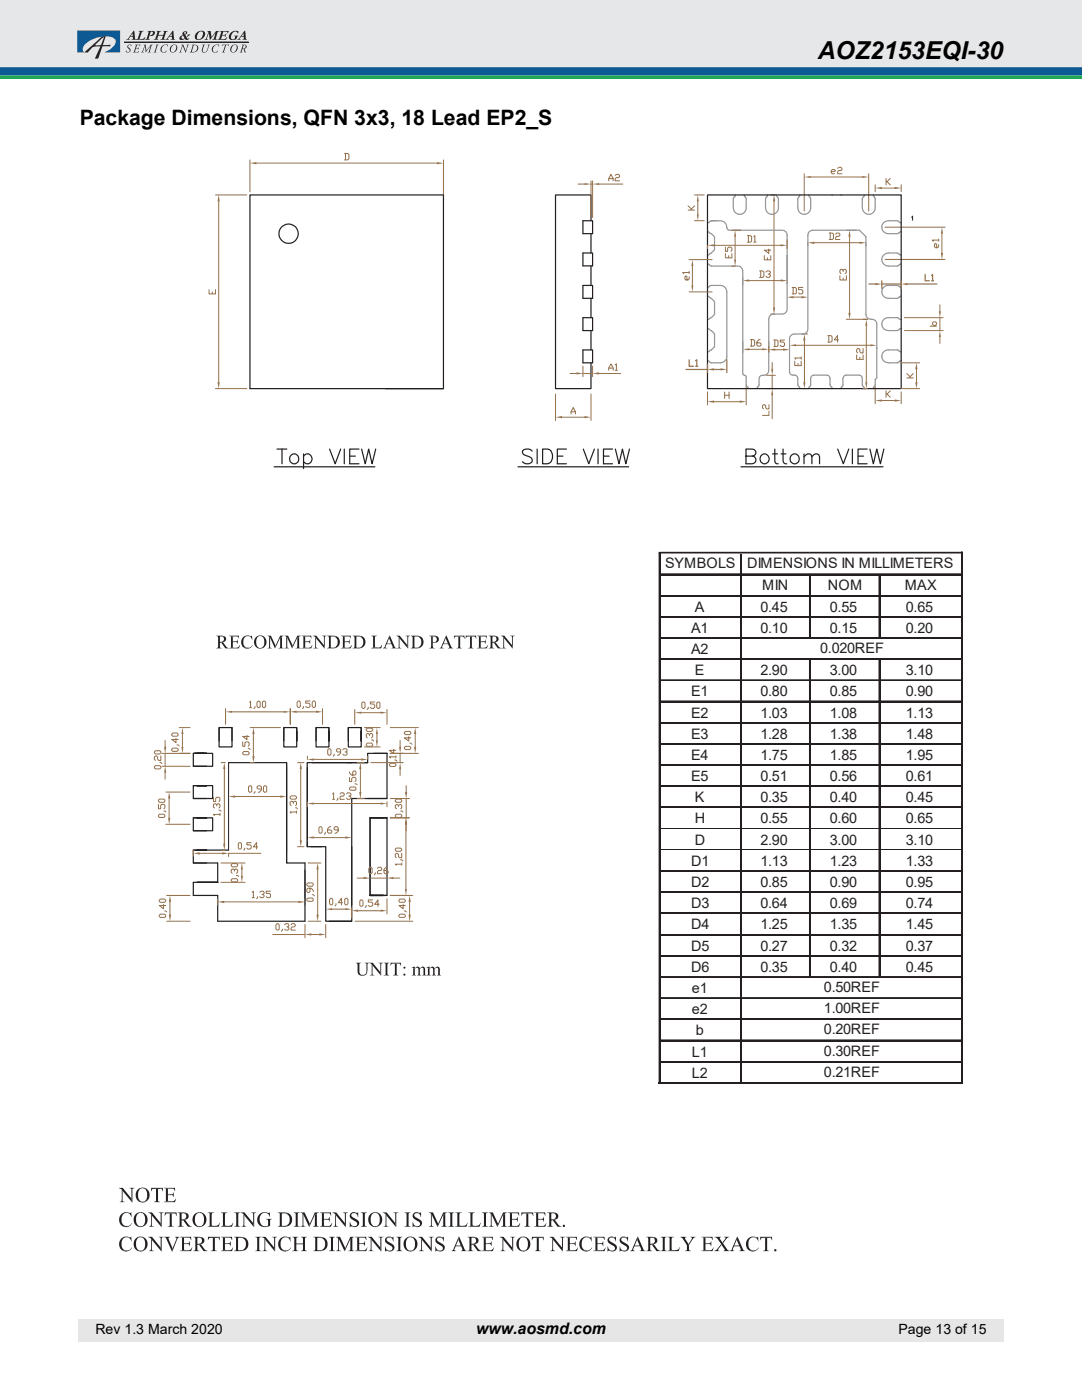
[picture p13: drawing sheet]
<svg xmlns="http://www.w3.org/2000/svg" width="216mm" height="279mm" viewBox="0 0 216 279" stroke-linecap="round" stroke-linejoin="round" font-family="sans-serif">
<defs><g id="words">
<text font-size="4.9" x="163.2" y="11.7">AOZ2153EQI-30</text>
<text font-size="4.2" x="15.9" y="25">Package Dimensions, QFN 3x3, 18 Lead EP2_S</text>
<text font-size="3.2" x="95" y="266.2">www.aosmd.com</text>
<g font-size="2.9" fill="#231f20">
<text x="132.7" y="113.4">SYMBOLS</text>
<text x="149.1" y="113.4">DIMENSIONS IN MILLIMETERS</text>
<text x="152.1" y="117.8">MIN</text>
<text x="165.2" y="117.8">NOM</text>
<text x="180.5" y="117.8">MAX</text>
<text x="138.7" y="122.1">A</text>
<text x="151.7" y="122.1">0.45</text>
<text x="165.6" y="122.1">0.55</text>
<text x="180.8" y="122.1">0.65</text>
<text x="137.9" y="126.3">A1</text>
<text x="137.9" y="130.5">A2</text>
<text x="151.7" y="126.3">0.10</text>
<text x="163.6" y="130.3">0.020REF</text>
<text x="165.6" y="126.3">0.15</text>
<text x="180.8" y="126.3">0.20</text>
<text x="138.7" y="134.7">E</text>
<text x="151.7" y="134.7">2.90</text>
<text x="165.6" y="134.7">3.00</text>
<text x="180.8" y="134.7">3.10</text>
<text x="137.9" y="138.9">E1</text>
<text x="137.9" y="143.2">E2</text>
<text x="151.7" y="138.9">0.80</text>
<text x="151.7" y="143.2">1.03</text>
<text x="165.6" y="138.9">0.85</text>
<text x="165.6" y="143.2">1.08</text>
<text x="180.8" y="138.9">0.90</text>
<text x="180.8" y="143.2">1.13</text>
<text x="137.9" y="147.4">E3</text>
<text x="151.7" y="147.4">1.28</text>
<text x="165.6" y="147.4">1.38</text>
<text x="180.8" y="147.4">1.48</text>
<text x="137.9" y="151.7">E4</text>
<text x="137.9" y="155.9">E5</text>
<text x="151.7" y="151.7">1.75</text>
<text x="151.7" y="155.9">0.51</text>
<text x="165.6" y="151.7">1.85</text>
<text x="165.6" y="155.9">0.56</text>
<text x="180.8" y="151.7">1.95</text>
<text x="180.8" y="155.9">0.61</text>
<text x="138.7" y="160.1">K</text>
<text x="151.7" y="160.1">0.35</text>
<text x="165.6" y="160.1">0.40</text>
<text x="180.8" y="160.1">0.45</text>
<text x="138.7" y="164.3">H</text>
<text x="151.7" y="164.3">0.55</text>
<text x="165.6" y="164.3">0.60</text>
<text x="180.8" y="164.3">0.65</text>
<text x="137.9" y="172.8">D1</text>
<text x="138.7" y="168.6">D</text>
<text x="151.7" y="172.8">1.13</text>
<text x="151.7" y="168.6">2.90</text>
<text x="165.6" y="172.8">1.23</text>
<text x="165.6" y="168.6">3.00</text>
<text x="180.8" y="172.8">1.33</text>
<text x="180.8" y="168.6">3.10</text>
<text x="137.9" y="177">D2</text>
<text x="151.7" y="177">0.85</text>
<text x="165.6" y="177">0.90</text>
<text x="180.8" y="177">0.95</text>
<text x="137.9" y="181.3">D3</text>
<text x="137.9" y="185.5">D4</text>
<text x="151.7" y="181.3">0.64</text>
<text x="151.7" y="185.5">1.25</text>
<text x="165.6" y="181.3">0.69</text>
<text x="165.6" y="185.5">1.35</text>
<text x="180.8" y="181.3">0.74</text>
<text x="180.8" y="185.5">1.45</text>
<text x="137.9" y="189.7">D5</text>
<text x="151.7" y="189.7">0.27</text>
<text x="165.6" y="189.7">0.32</text>
<text x="180.8" y="189.7">0.37</text>
<text x="137.9" y="193.9">D6</text>
<text x="151.7" y="193.9">0.35</text>
<text x="164.4" y="198">0.50REF</text>
<text x="165.6" y="193.9">0.40</text>
<text x="180.8" y="193.9">0.45</text>
<text x="138" y="198.2">e1</text>
<text x="138" y="202.4">e2</text>
<text x="164.4" y="202.2">1.00REF</text>
<text x="138.9" y="206.6">b</text>
<text x="164.4" y="206.4">0.20REF</text>
<text x="138" y="210.9">L1</text>
<text x="138" y="215.1">L2</text>
<text x="164.4" y="210.7">0.30REF</text>
<text x="164.4" y="214.9">0.21REF</text>
</g>
<g font-size="2.8">
<text x="19" y="266.2">Rev 1.3 March 2020</text>
<text x="179.3" y="266.2">Page 13 of 15</text>
</g>
</g></defs>
<path d="M0 14.2h215.9" fill="none" stroke="#0d5994" stroke-width="1.8" stroke-linecap="butt"/>
<path d="M-.1 -.1h216v13.5h-216z" fill="#e6e7e9"/>
<g fill="#232122">
<path d="M27.7 6.2h.9a1.04 1.04 0 0 0-.5 .9l-.3 .7h.7l.5-.4-.2 .5h-1.7a.59 .59 0 0 0 .5-.6l.3-.9z"/>
<path d="M29.5 6.2h.4a.68 .68 0 0 1 1 .4l-.4 .5a.32 .32 0 0 1-.3 .1 .32 .32 0 0 1-.2-.2 .35 .35 0 0 0 .5-.3 .35 .35 0 0 0-.4-.3l-.5 1.4h.3v.1h-.9l.1-.1a1.88 1.88 0 0 0 .6-1.5h-.3z"/>
<path d="M31.3 6.2h.9l-.4 .1-.1 .7h.9l.2-.7-.2-.1h.9l-.4 .2-.4 1.4 .2 .1h-.9l.3-.1 .2-.7h-.1h-.8l-.2 .7 .2 .1h-.9l.3-.1 .3-.9 .1-.6z"/>
<path d="M41.4 6.2h.6l.2 1.2 .8-1.1a.48 .48 0 0 1 .7-.1l-.3 .2-.4 1.3 .2 .2h-.9l.4-.2 .3-1.2-1.1 1.4h-.1l-.1-1.4-.4 1.2 .2 .2h-.7l.4-.3 .3-1 .1-.2z"/>
<path d="M43.9 6.2h1.7l-.1 .4-.2-.3h-.7l-.3 .7h.5l.4-.3-.2 .7-.2-.3h-.5l-.1 .7a1.18 1.18 0 0 0 1.1-.4l-.2 .5h-1.7l.4-.2 .4-1.3-.3-.1z"/>
<path d="M46.1 6.5a1.32 1.32 0 0 1 1.5-.2l-.2 .4a.58 .58 0 0 0-.6-.4 .58 .58 0 0 0-.5 .4 .64 .64 0 0 0 .1 1.2 .49 .49 0 0 0 .6-.6l-.2-.2h.8l-.2 .1a.95 .95 0 0 1-.8 .8 .95 .95 0 0 1-1-.6l.1-.4z"/>
<path d="M25.5 9.1l.6-.2 .2 .1-.2 .3a.31 .31 0 0 0-.3-.3 .31 .31 0 0 0-.3 .3 .31 .31 0 0 0 .3 .3 .49 .49 0 0 1 .1 .8 .49 .49 0 0 1-.8-.2l.1-.2a.35 .35 0 0 0 .5 .4 .35 .35 0 0 0 0-.6 .5 .5 0 0 1-.2-.7z"/>
<path d="M27 8.9h1l-.1 .3-.1-.2h-.5l-.1 .6 .5-.2-.1 .5-.1-.2h-.4l-.1 .4-.1 .2 .2 .1h.4l.2-.3-.1 .4-1.1-.1 .3-.1 .3-1.2z"/>
<path d="M28.7 8.9h.4l.1 1.2 .9-1.2h.4l-.2 .2-.3 .9-.1 .4 .2 .1-.6-.1 .2-.1 .4-1.1-1 1.2-.2-1.2-.4 1.1 .2 .2h-.5l.2-.2 .4-1.2z"/>
<path d="M31.1 8.9l.6 .1h-.2l-.4 1.1-.1 .2 .2 .2h-.6l.3-.2 .3-1.2z"/>
<path d="M32.3 9.2l.7-.3 .5 .1-.1 .2a.61 .61 0 0 0-.7-.2 .61 .61 0 0 0-.4 .6 .54 .54 0 0 0 .2 .8 .54 .54 0 0 0 .7-.3 .62 .62 0 0 1-1 .2l-.2-.5z"/>
<path d="M36.2 8.9h.4l.5 1.2 .3-1-.2-.2h.6l-.3 .2-.4 1.4-.7-1.4-.3 1.3 .2 .1h-.6l.3-.3 .3-.9v-.3z"/>
<path d="M40.4 8.9h.6l-.3 .2-.2 .7a.45 .45 0 0 0 .3 .6 .45 .45 0 0 0 .5-.5l.3-.8-.2-.2h.5l-.2 .3a1.23 1.23 0 0 1-.9 1.3 .44 .44 0 0 1-.5-.2 .44 .44 0 0 1 0-.5l.2-.7z"/>
<path d="M42.6 9.2l.4-.3h.6l.2 .1-.2 .3a.44 .44 0 0 0-.4-.4 .44 .44 0 0 0-.4 .3l-.2 .1a.6 .6 0 0 0-.2 .7 .6 .6 0 0 0 .6 .4l.5-.3a.61 .61 0 0 1-.7 .4 .61 .61 0 0 1-.5-.6z"/>
<path d="M44.4 8.9h1.3l-.1 .3-.1-.2h-.4l-.4 1.3 .2 .2h-.6l.2-.2 .4-1.3h-.4l-.2 .2z"/>
<path d="M26.7 6.1h.1l.1 1.4 .2 .4h-.9l.3-.1v-.5h-.5l-.3 .5h.2v.1h-.7l.3-.2zM26.4 6.6l-.3 .6h.4z"/>
<path d="M34.4 6.1l.2 .1 .1 1.5 .2 .2h-.9l.3-.1v-.5h-.5l-.3 .4 .2 .2h-.7l.3-.2zM34.2 6.6l-.3 .6h.4z"/>
<path d="M36.5 6.5l.2-.2a.38 .38 0 0 1 .7 .1 .38 .38 0 0 1-.5 .5l.3 .5 .3-.3-.1-.2h.6l-.8 .6 .2 .2h.4a.51 .51 0 0 1-.9 .1 .62 .62 0 0 1-1.1-.2l.2-.4 .5-.2-.1-.3zM36.3 7.2a.31 .31 0 0 0 0 .5 .31 .31 0 0 0 .5-.1l-.3-.5zM36.7 6.6a.25 .25 0 0 0 .5 0 .25 .25 0 0 0-.5 0z"/>
<path d="M39.3 6.5a.94 .94 0 0 1 1.6 .1 1.22 1.22 0 0 1-.7 1.2 1.22 1.22 0 0 1-1.3-.2 1.14 1.14 0 0 1 .4-1.1zM39.7 6.5l-.3 .5a.53 .53 0 0 0 .1 .8 .53 .53 0 0 0 .8-.3 .94 .94 0 0 0 .1-1.2h-.4z"/>
<path d="M48.8 6.1h.1l.1 1a.59 .59 0 0 0 .3 .8h-1l.3-.1v-.5h-.5l-.3 .5 .2 .1h-.7l.4-.2zM48.6 6.6l-.4 .6h.4z"/>
<path d="M34.2 9.2a.71 .71 0 0 1 1.1-.1 .71 .71 0 0 1-.2 1.1 .71 .71 0 0 1-1.1 0 .71 .71 0 0 1 .2-1zM34.5 9.1a.74 .74 0 0 0-.5 .7 .74 .74 0 0 0 .5 .6 .89 .89 0 0 0 .4-1.4z"/>
<path d="M38.3 8.9a.84 .84 0 0 1 .9 .1 .84 .84 0 0 1 .4 .8 1.29 1.29 0 0 1-1.7 .6l.2-.1 .3-1.1zM38.7 9l-.4 1.3a.72 .72 0 0 0 .9-.3 .72 .72 0 0 0-.3-1z"/>
<path d="M46.2 9.2a.71 .71 0 0 1 1.1-.1 .71 .71 0 0 1-.2 1.1 .7 .7 0 0 1-1.1 0 .7 .7 0 0 1 .2-1zM46.5 9.1a.74 .74 0 0 0-.4 .7 .74 .74 0 0 0 .4 .6 .88 .88 0 0 0 .5-1.4z"/>
<path d="M48.3 8.9h.5a.41 .41 0 0 1 .4 .4 .41 .41 0 0 1-.4 .4l.3 .8a.46 .46 0 0 1-.5-.7h-.2l-.2 .5 .2 .2h-.6l.2-.2 .4-1.2zM48.6 9l-.2 .6a.34 .34 0 0 0 .6-.2 .34 .34 0 0 0-.4-.4z"/>
<path d="M19 9l1.3-1.3 .5-.3-.7 1.6zM16.8 10.5h.7l.2-.3a2.05 2.05 0 0 1 2.3-.9l-1.1 2.4h.7l.8-2.4h1.5l.2-.4-1.6 .1 .6-1.8-.8 .1z"/>
</g>
<path d="M24.8 8.4h24.8" fill="none" stroke="#232122" stroke-width=".31"/>
<path d="M15.4 6.1h8.6v4.4h-3.2a3.1 3.1 0 0 0 2.3-2.3 1.86 1.86 0 0 0-2.2-.9 5.3 5.3 0 0 0-4.3 2.2l-.1 .5 .3 .5h-1.4z" fill="#18508f"/>
<path d="M0 15.4h215.9" fill="none" stroke="#20a656" stroke-width=".71" stroke-linecap="butt"/>
<path d="M15.6 263.2h184.6v4.5h-184.6z" fill="#e6e6e6"/>
<g fill="#fff">
<path d="M15.9 26.4h184.1v227.6h-184.1z"/>
<path d="M23.7 30.6h168.5v219.2h-168.5z"/>
</g>
<g fill="#231f20">
<path d="M43.9 128.2h.2z"/>
<path d="M98.3 128.2h.2z"/>
<path d="M44.1 128.2h.4l.7 .9 .5 .3h-.7z" fill-rule="evenodd"/>
<path d="M44.2 127h.6a.61 .61 0 0 1 .3 .6 .61 .61 0 0 1-.4 .5h-.7l.5-.1 .2-.3-.1-.6z" fill-rule="evenodd"/>
<path d="M43.2 126.9l1.6 .1-.9 .1v1h.8l-.8 .1v1l.3 .2h-1l.3-.2v-.2v-1.8z" fill-rule="evenodd"/>
<path d="M45.7 129.3l1.7-.1 .5-.4-.2 .6z" fill-rule="evenodd"/>
<path d="M46.5 128l.8-.1 .2-.3v.9l-.2-.3z" fill-rule="evenodd"/>
<path d="M46 127h1.1h-.6v1l.5 .2h-.5v1l.2 .1h-.7l.1-.1z" fill-rule="evenodd"/>
<path d="M45.7 126.9h2v.5l-.3-.4z" fill-rule="evenodd"/>
<path d="M48.7 129.3l1.2-.1 .5-.4-.3 .4-.5 .2h-.6z" fill-rule="evenodd"/>
<path d="M49.4 126.9l.7 .1z" fill-rule="evenodd"/>
<path d="M49.8 127h.3l.2-.2 .1 .9z" fill-rule="evenodd"/>
<path d="M48.4 127.3a1.25 1.25 0 0 1 1.6-.4h-.7a1.03 1.03 0 0 0-.8 1v.5a1.06 1.06 0 0 0 .8 .9h.2h-.8a1.43 1.43 0 0 1-.3-2z" fill-rule="evenodd"/>
<path d="M51 127.2l.4-.3h.5a.83 .83 0 0 0-.8 1l.2 1.1 .5 .3 .6 .1h-.8a1.39 1.39 0 0 1-.6-2.2z" fill-rule="evenodd"/>
<path d="M51.4 126.9l.6-.1a1.25 1.25 0 0 1 1.2 1.1l-.1 .6-.3 .6-.4 .3-.5-.1a.92 .92 0 0 0 .8-.7v-.8l-.2-.6-.3-.2z" fill-rule="evenodd"/>
<path d="M55.9 127.3l.4-.1v2l.3 .2h-1.1l.3-.1 .1-.3z" fill-rule="evenodd"/>
<path d="M53.7 127.2l.2 .1v1.9l.3 .2h-.8l.3-.2z" fill-rule="evenodd"/>
<path d="M53.4 126.9h.7l.9 1.9-.1 .6-1-2.1z" fill-rule="evenodd"/>
<path d="M55.9 126.9h.7l-.2 .1-.1 .2-.4 .1-1 2.1 .1-.6z" fill-rule="evenodd"/>
<path d="M59.3 127.3l.4-.1v2l.3 .2h-1l.2-.1 .1-.3z" fill-rule="evenodd"/>
<path d="M57.1 127.2l.2 .1v1.9l.3 .2h-.8l.3-.2z" fill-rule="evenodd"/>
<path d="M56.8 126.9h.7l.9 1.9-.1 .6-1-2.1z" fill-rule="evenodd"/>
<path d="M59.3 126.9h.7l-.2 .1-.1 .2-.4 .1-1 2.1 .1-.6z" fill-rule="evenodd"/>
<path d="M60.2 129.3l1.6-.1 .5-.4-.2 .6z" fill-rule="evenodd"/>
<path d="M60.9 128l.8-.1 .2-.3v.9l-.2-.3z" fill-rule="evenodd"/>
<path d="M60.5 127h1.1h-.7v1l.6 .2h-.6v1l.2 .1h-.7l.1-.1z" fill-rule="evenodd"/>
<path d="M60.2 126.9h1.9v.5l-.2-.4z" fill-rule="evenodd"/>
<path d="M62.9 127.2l.2 .2v1.7l.3 .3h-.9l.4-.2z" fill-rule="evenodd"/>
<path d="M62.4 126.9h.7l1.5 1.9 .2 .6-1.9-2.2z" fill-rule="evenodd"/>
<path d="M64.3 126.9h.9l-.4 .1v.2v2.2l-.2-.6v-1.7z" fill-rule="evenodd"/>
<path d="M66.4 127h.8l.4 .3 .2 .6-.1 .7-.3 .5-.3 .2h-.7a.97 .97 0 0 0 1-.8v-.7l-.3-.5-.4-.2z" fill-rule="evenodd"/>
<path d="M65.3 126.9l1.9 .1-1.2 .1v2.1l1.1 .1-1.8 .1 .3-.2v-.2v-1.8z" fill-rule="evenodd"/>
<path d="M68.1 129.3l1.6-.1 .5-.4-.2 .6z" fill-rule="evenodd"/>
<path d="M68.8 128l.8-.1 .2-.3v.9l-.2-.3z" fill-rule="evenodd"/>
<path d="M68.3 127h1.2h-.7v1l.5 .2h-.5v1l.2 .1h-.7l.1-.1z" fill-rule="evenodd"/>
<path d="M68.1 126.9h1.9v.5l-.3-.4z" fill-rule="evenodd"/>
<path d="M71.5 127h.8l.4 .3 .2 .6-.1 .7-.3 .5-.3 .2h-.7a.97 .97 0 0 0 1-.8v-.7l-.3-.5-.4-.2z" fill-rule="evenodd"/>
<path d="M70.4 126.9l1.9 .1-1.2 .1v2.1l1.1 .1-1.8 .1 .3-.2v-.2v-1.8z" fill-rule="evenodd"/>
<path d="M74.1 129.3l1.6-.1 .6-.5-.2 .7z" fill-rule="evenodd"/>
<path d="M74.1 126.9h1.1l-.4 .2v2l.4 .1h-.8v-2.1z" fill-rule="evenodd"/>
<path d="M77.7 126.8l-.5 1.6 .9 .2h-1l-.2 .6 .3 .2h-.8l.4-.4z" fill-rule="evenodd"/>
<path d="M77.8 126.8l1 2.4 .3 .2h-1l.2-.2-.2-.6-.9-.2h.9l-.5-1z" fill-rule="evenodd"/>
<path d="M79.6 127.2l.1 .2v1.7l.4 .3h-.9l.4-.2z" fill-rule="evenodd"/>
<path d="M79.1 126.9h.7l1.5 1.9 .1 .6-1.8-2.2z" fill-rule="evenodd"/>
<path d="M80.9 126.9h.9l-.3 .1-.1 .2v2.2l-.1-.6v-1.7z" fill-rule="evenodd"/>
<path d="M83.1 127h.8l.4 .3 .2 .6-.1 .7-.3 .5-.3 .2h-.7a.97 .97 0 0 0 1-.8v-.7l-.3-.5-.4-.2z" fill-rule="evenodd"/>
<path d="M82 126.9l1.9 .1-1.2 .1v2.1l1.1 .1-1.8 .1 .3-.2v-.2v-1.8z" fill-rule="evenodd"/>
<path d="M86.4 128.2h.8z" fill-rule="evenodd"/>
<path d="M86 127h.6l-.2 .1v1l.9 .1h-.9v1l.4 .2h-1.1l.3-.2v-.2z" fill-rule="evenodd"/>
<path d="M85.7 126.9h1.1l.6 .2 .1 .8-.2 .3h-.6l.2-.1a.65 .65 0 0 0 .1-.9l-.2-.2h-.8z" fill-rule="evenodd"/>
<path d="M89 126.8l-.5 1.6 .9 .2h-1l-.2 .6 .3 .2h-.8l.3-.3z" fill-rule="evenodd"/>
<path d="M89.1 126.8l1 2.4 .3 .2h-1l.3-.2-.3-.6-.9-.2h.9l-.5-1z" fill-rule="evenodd"/>
<path d="M91.5 127h.3v2.2l.3 .2h-1l.3-.2 .1-.2z" fill-rule="evenodd"/>
<path d="M90.6 126.9h2.1l-.6 .1-1.3 .1-.2 .4z" fill-rule="evenodd"/>
<path d="M92.1 127l.6-.1v.6l-.3-.4z" fill-rule="evenodd"/>
<path d="M93.8 127h.4v2.2l.3 .2h-1.1l.4-.2v-.2z" fill-rule="evenodd"/>
<path d="M92.9 126.9h2.1l-.5 .1-1.4 .1-.2 .4z" fill-rule="evenodd"/>
<path d="M94.5 127l.5-.1v.6l-.2-.4z" fill-rule="evenodd"/>
<path d="M95.2 129.3l1.6-.1 .6-.4-.3 .6z" fill-rule="evenodd"/>
<path d="M95.9 128l.9-.1 .1-.3v.9l-.2-.3z" fill-rule="evenodd"/>
<path d="M95.5 127h1.1h-.7v1l.6 .2h-.6v1l.2 .1h-.7l.2-.1z" fill-rule="evenodd"/>
<path d="M95.2 126.9h1.9l.1 .5-.3-.4z" fill-rule="evenodd"/>
<path d="M98.5 128.2h.4l.6 .9 .5 .3h-.7z" fill-rule="evenodd"/>
<path d="M98.5 127h.7a.61 .61 0 0 1 .3 .6 .61 .61 0 0 1-.4 .5h-.8l.6-.1 .2-.3-.2-.6z" fill-rule="evenodd"/>
<path d="M97.5 126.9l1.7 .1-.9 .1v1h.8l-.8 .1v1l.3 .2h-1.1l.4-.2v-.2v-1.8z" fill-rule="evenodd"/>
<path d="M100.4 127.2l.2 .2v1.7l.4 .3h-.9l.3-.2z" fill-rule="evenodd"/>
<path d="M99.9 126.9h.7l1.6 1.9 .1 .6-1.9-2.2z" fill-rule="evenodd"/>
<path d="M101.8 126.9h.9l-.3 .1-.1 .2v2.2l-.1-.6v-1.7z" fill-rule="evenodd"/>
</g>
<g fill="none" stroke="#231f20" stroke-width=".24">
<path d="M88.5 38.9h-38.6v38.7h38.6h-11.6M103.4 93.2h22M106.2 90a1.29 1.29 0 0 0-1.9 0 .71 .71 0 0 0 .5 .9 1.48 1.48 0 0 1 1.4 .8v.5a1.29 1.29 0 0 1-1.9 0M107.2 89.6v3M108.3 89.6h1a1.58 1.58 0 0 1 1 1.5 1.58 1.58 0 0 1-1 1.5h-1zM111.2 91h1.1M113 89.6h-1.8v3h1.8M116.4 89.6l1.1 3 1.1-3M119.3 89.6v3M120.4 91h1.1M122.2 89.6h-1.8v3h1.8M122.8 89.6l.7 3 .7-3 .7 3 .7-3"/>
<circle cx="57.6" cy="46.6" r="1.93"/>
</g>
<path d="M49.9 31.9v6.4M51.2 32.6h36M88.5 31.9v6.8" fill="none" stroke="#957049" stroke-width=".2"/>
<g fill="#957049">
<path d="M49.9 32.6l1.3-.2v.4z"/>
<path d="M87.2 32.4l1.3 .2-1.3 .2z"/>
</g>
<path d="M43 38.9h6.2M68.7 30.6h.7l.2 .3v.8l-.2 .2h-.7M68.9 30.6v1.3M43.6 40.2v36.1M43 77.6h6.2" fill="none" stroke="#957049" stroke-width=".2"/>
<g fill="#957049">
<path d="M43.6 38.9l.2 1.3h-.4z"/>
<path d="M43.4 76.3h.4l-.2 1.3z"/>
</g>
<path d="M41.7 57.8v.9h1.3v-.9M42.4 58.3v.4M110.8 78.6v5.3M117.9 78.6v5.3M112.1 83.3h4.5" fill="none" stroke="#957049" stroke-width=".2"/>
<path d="M117.9 44.1v-5.2h-7.1v38.7h7.1v-5.2M117.9 46.6v3.9M117.9 53.1v3.9M117.9 59.5v3.9M117.9 66v3.8" fill="none" stroke="#231f20" stroke-width=".24"/>
<g fill="#957049">
<path d="M110.8 83.3l1.3-.3v.5z"/>
<path d="M116.6 83l1.3 .3-1.3 .2z"/>
</g>
<path d="M113.7 74.5h1.3M116.3 73.1v2.1M116.3 74.5h1.9M118.2 73.1v2.1M119.5 74.5h4.3M113.9 82.6v-.4l.5-.9 .4 .9v.4M113.9 82.2h.9" fill="none" stroke="#957049" stroke-width=".2"/>
<path d="M88.5 38.9v38.7M116.3 57h1.9v2.5h-1.9zM116.3 50.5h1.9v2.6h-1.9zM116.3 44.1h1.9v2.5h-1.9zM116.3 69.8h1.9v2.6h-1.9zM116.3 63.4h1.9v2.6h-1.9z" fill="none" stroke="#231f20" stroke-width=".24"/>
<g fill="#957049">
<path d="M115 74.3l1.3 .2-1.3 .2z"/>
<path d="M118.2 74.5l1.3-.2v.4z"/>
</g>
<path d="M115.4 36.7h1.2M117.9 36.1v7.3M117.9 36.7h.3M118.2 36.1v7.3M119.5 36.7h4.8M121.5 73.9v-.4l.4-.9 .4 .9v.4M121.5 73.5h.8M122.8 72.8l.2-.2v1.3M122.8 73.9h.4" fill="none" stroke="#957049" stroke-width=".2"/>
<g fill="none" stroke="#231f20" stroke-width=".24">
<path d="M54.7 93.2h20.1M55.3 89.6h1.9M56.3 89.6v3M60.6 91a.94 .94 0 0 1 1.4-.1 .94 .94 0 0 1 0 1.4 .94 .94 0 0 1-1.4-.1M60.6 90.6v2.9M65.8 89.6l1.1 3 1.1-3M68.7 89.6v3M69.8 91h1.1M71.6 89.6h-1.8v3h1.8M72.2 89.6l.7 3 .7-3 .6 3 .8-3M147.8 93.2h28.4M148.9 91h1.2l.4-.1a.68 .68 0 0 0 0-1.2l-1.6-.1v3h1.2l.4-.2a.78 .78 0 0 0 0-1.2l-.4-.2"/>
<path d="M154.2 90.6h.9M154.6 89.6v2.4l.1 .4 .6 .2M155.8 90.6h1M156.3 89.6v2.4l.1 .4 .6 .2M160.4 91.2l.8-.6 .6 .1 .2 .5v1.4M160.4 90.6v2M162 91.2l.7-.6 .7 .1 .1 .5v1.4M167.1 89.6l1.2 3 1.1-3M170.1 89.6v3M171.2 91h1.1M173 89.6h-1.8v3h1.8M173.6 89.6l.7 3 .7-3 .7 3 .7-3"/>
<path d="M38.6 150.4h3.8v2.5h-3.8zM38.6 156.8h3.8v2.6h-3.8zM38.6 150.4h2.1M38.6 152.9h2.6M38.6 159.4h2.6M38.6 156.8h2.7M39.3 150.4h1.9M43.7 145.2h2.6v3.9h-2.6zM43.7 145.2v2.7M45.6 152.2h11.6v20h3.7v11.7M46.3 145.2v2.7M56.6 145.2h2.6v3.9h-2.6z"/>
<path d="M56.6 145.2v2.7M59.2 145.2v2.7M61.3 153.2v15.8M62.3 152.2h11.1M63.1 145.2h2.5v3.9h-2.5zM63.1 145.2v2.7M65.6 145.2v2.7M69.5 145.2h2.6v3.9h-2.6zM69.5 145.2v2.7M72.1 145.2v2.7M73.4 152.2h-12.1v16.8h3.7v14.9h5.2v-14.9M74.6 150.4h2.6"/>
<path d="M77.2 150.4h-3.8v1.8M77.2 150.4v9h-3.8M77.2 159.4h-7v21.3M38.6 163.2h3.8v2.6h-3.8zM38.6 178.7h4.8v5.2M38.6 163.2h2.6M38.6 165.8h2.6M38.6 169.7h2.6M38.6 172.2h2.6M45.6 169.7h-7v2.5h4.8v3.9h-4.8M62 169h2.3M73.8 163.2h3.4v15.5h-3.4z"/>
<path d="M73.8 178.7h2.7zM76.5 178.7h-2.7h3.4M77.2 163.2h-3.4v15.5h2.7h-2.7h.8M65.6 183.9h4.6"/>
<circle cx="58.7" cy="91.6" r=".99"/>
<circle cx="152.6" cy="91.5" r=".98"/>
<circle cx="158.6" cy="91.6" r=".99"/>
</g>
<path d="M45.6 152.2v17.5M57.2 152.2v20M60.9 173.6v7" fill="none" stroke="#231f20" stroke-width=".2"/>
<path d="M39.3 150.4h1.9M39.3 156.8h2M59.2 145.9v2M65.6 145.9v2M72.1 145.9v2M39.3 163.2h1.9M39.3 169.7h1.9M39.3 176.1h4.1M73.8 178.7h2.7M73.8 163.2h2.7" fill="none" stroke="#b9519f" stroke-width=".2"/>
<g fill="#957049">
<path d="M116.6 36.5l1.3 .2-1.3 .2z"/>
<path d="M118.2 36.7l1.3-.2v.4z"/>
</g>
<path d="M121.5 36.1v-.5l.4-.8 .4 .8v.5M121.5 35.6h.8M122.8 35l.2-.2h.4l.2 .2v.2l-.2 .2h-.4l-.2 .2v.5h.8M77.2 179.3v3.1M70.2 181.1v2.1M71.5 181.8h4.4" fill="none" stroke="#957049" stroke-width=".2"/>
<g fill="#957049">
<path d="M75.9 181.5l1.3 .3-1.3 .2z"/>
<path d="M70.2 181.8l1.3-.3v.5z"/>
</g>
<path d="M72 179.6l.4 .2v.9l-.2 .2-.4-.2v-.9zM74.4 179.6h-.9v.4h.6l.3 .2v.5l-.3 .2h-.4l-.2-.2M66.3 181.4h2.6M73.1 180.7l-.3 .4M75.7 180.5h-.9l.6-.9v1.3" fill="none" stroke="#957049" stroke-width=".2"/>
<g fill="#957049">
<path d="M68.9 181.2l1.3 .2-1.3 .2z"/>
<path d="M65 181.4l1.3-.2v.4z"/>
</g>
<path d="M65.8 179.5l.2-.2h.2l.2 .2v.9l-.2 .2-.4-.2zM69 179.3h.2l.2 .2v.9l-.2 .2h-.2l-.2-.2v-.9zM54.4 186.5h6.5M60.9 184.5v2.7M62.1 186.5h1.6M65 184.5v2.7M67 180.4v.2l-.2 .2M68.3 180.2h-.8l.6-.9v1.3" fill="none" stroke="#957049" stroke-width=".2"/>
<g fill="#957049">
<path d="M63.7 186.3l1.3 .2-1.3 .2z"/>
<path d="M60.9 186.5l1.2-.2v.4z"/>
</g>
<path d="M43.4 179.3v1.3M44.7 180h14.9M60.9 179.3v1.3M55.1 184.6l.2-.3h.2l.2 .3v.8l-.2 .2-.4-.2zM56.3 185.4l-.2 .5M56.8 184.6l.2-.3h.4l.2 .5-.4 .2M57.4 185l.2 .2-.2 .4h-.4l-.2-.2M58.1 184.6l.2-.3h.4l.2 .3-.2 .4h-.4l-.2 .2v.4h.8" fill="none" stroke="#957049" stroke-width=".2"/>
<g fill="#957049">
<path d="M59.6 179.8l1.3 .2-1.3 .2z"/>
<path d="M43.4 180l1.3-.2v.4z"/>
</g>
<path d="M33.3 178.7h4.6M33.9 180v2.6M50.3 178.1l.3-.2v1.2M50.3 179.1h.5M51.4 178.9l-.2 .4M51.8 178.1l.2-.2h.5l.2 .2v.2l-.2 .2h-.3M52.5 178.5l.2 .2v.2l-.2 .2h-.5l-.2-.2M54 177.9h-.9v.4h.7l.2 .2v.4l-.2 .2h-.5l-.2-.2M33.3 183.9h4.6" fill="none" stroke="#957049" stroke-width=".2"/>
<g fill="#957049">
<path d="M33.9 178.7l.2 1.3h-.4z"/>
<path d="M33.7 182.6h.4l-.2 1.3z"/>
</g>
<path d="M46.9 159h9M32 179.4h.9l.2 .5-.2 .2h-.9l-.2-.2zM32 182.4h.9l.2 .2v.3l-.2 .2h-.9l-.2-.2v-.3zM32.6 180.5v.9l-.8-.7h1.3M32.9 181.8l.4 .2" fill="none" stroke="#957049" stroke-width=".2"/>
<g fill="#957049">
<path d="M55.9 158.8l1.3 .2-1.3 .2z"/>
<path d="M45.6 159l1.3-.2v.4z"/>
</g>
<path d="M49.6 157l.2-.2 .4 .2v.9l-.2 .2-.4-.2zM50.9 157.9v.2l-.3 .2M52.2 157.5h-.7l-.2-.2v-.3l.2-.2h.4l.3 .2v.7l-.5 .4h-.2M52.6 157l.2-.2 .4 .2v.9l-.2 .2-.4-.2zM61.5 172.2h2.5M63.4 173.5v9.1M61.5 183.9h2.5" fill="none" stroke="#957049" stroke-width=".2"/>
<g fill="#957049">
<path d="M63.4 172.2l.2 1.3h-.5z"/>
<path d="M63.1 182.6h.5l-.2 1.3z"/>
</g>
<path d="M59.4 152.2h1.3M60 153.5v14.2M59.4 169h1.3M61.2 179.4l.3-.2h.8l.2 .4-.2 .3h-.8zM61.2 176.4l.3-.2h.8l.2 .4-.2 .3h-.8zM61.9 177.3v.6l-.2 .2-.5-.2v-.4l.3-.2h.6l.4 .4v.2M62.3 178.5l.4 .3" fill="none" stroke="#957049" stroke-width=".2"/>
<g fill="#957049">
<path d="M60 152.2l.3 1.3h-.5z"/>
<path d="M59.8 167.7h.5l-.3 1.3z"/>
</g>
<path d="M58.1 158.8h.9l.2 .5-.2 .2h-.9l-.2-.2zM58.5 160.4v-.3l-.2-.2h-.2l-.2 .2v.5l.2 .2M58.5 160.1l.2-.2h.3l.2 .2v.5l-.2 .2M59 161.2l.4 .2M59.2 162.1h-1.3l.2 .2M59.2 161.9v.4M61.3 167.8h.1M62.6 167.2h6.3" fill="none" stroke="#957049" stroke-width=".2"/>
<g fill="#957049">
<path d="M68.9 166.9l1.3 .3-1.3 .2z"/>
<path d="M61.3 167.2l1.3-.3v.5z"/>
</g>
<path d="M71.3 152.2h1.4M71.3 159.4h1.4M71.9 153.5v4.6M63.8 165h.3l.2 .2v.9l-.2 .2h-.3l-.2-.2v-.9zM64.9 166.1l-.2 .4M66 165h-.2l-.4 .4v.7l.2 .2h.4l.2-.2-.2-.5h-.6M67.5 165.6h-.7l-.2-.2 .2-.4h.5l.2 .2v.7l-.5 .4h-.2" fill="none" stroke="#957049" stroke-width=".2"/>
<g fill="#957049">
<path d="M71.9 152.2l.2 1.3h-.4z"/>
<path d="M71.7 158.1h.4l-.2 1.3z"/>
</g>
<path d="M69.7 157.3l.3-.2h.8l.2 .2v.2l-.2 .2h-.8l-.3-.2zM69.7 155.1v.9h.5v-.7l.2-.2h.4l.2 .2v.5l-.2 .2M69.7 154.1v.2l.5 .4h.6l.2-.2v-.4l-.2-.3-.4 .3v.6M70.8 156.4l.5 .2M77.9 150.4h5.6M77.9 145.2h5.6M82.9 146.5v2.6" fill="none" stroke="#957049" stroke-width=".2"/>
<g fill="#957049">
<path d="M82.6 149.1h.5l-.2 1.3z"/>
<path d="M82.9 145.2l.2 1.3h-.5z"/>
</g>
<path d="M57.9 141.4v3.2M59.2 142.1h3.9M64.4 141.4v3.2M80.7 149.2l.2-.3h.9l.2 .5-.2 .2h-.9l-.2-.2zM80.7 146.2l.2-.2h.9l.2 .4-.2 .2h-.9zM81.6 147v.9l-.9-.6h1.3M81.8 148.3l.4 .2" fill="none" stroke="#957049" stroke-width=".2"/>
<g fill="#957049">
<path d="M63.1 141.8l1.3 .3-1.3 .2z"/>
<path d="M57.9 142.1l1.3-.3v.5z"/>
</g>
<path d="M61.9 139.9h-.9v.4h.7l.2 .2v.5l-.2 .2h-.5l-.2-.2M62.5 139.9h.2l.2 .2v.9l-.2 .2h-.2l-.2-.2v-.9zM45 141.4v3.2M46.3 142.1h10.3M57.9 141.4v3.2M59.3 140.1l.2-.2h.2l.2 .2v.9l-.2 .2-.4-.2zM60.6 141l-.2 .4" fill="none" stroke="#957049" stroke-width=".2"/>
<g fill="#957049">
<path d="M56.6 141.9l1.3 .2-1.3 .2z"/>
<path d="M45 142.1l1.3-.2v.4z"/>
</g>
<path d="M49.8 140.1l.2-.2v1.3M49.8 141.2h.4M50.9 141v.2l-.3 .2M51.3 140.1l.2-.2 .4 .2v.9l-.2 .2-.4-.2zM52.4 140.1l.2-.2h.2l.2 .2v.9l-.2 .2h-.2l-.2-.2zM61.3 160v1M62.6 160.4h13.3M77.2 160v1" fill="none" stroke="#957049" stroke-width=".2"/>
<g fill="#957049">
<path d="M75.9 160.2l1.3 .2-1.3 .2z"/>
<path d="M61.3 160.4l1.3-.2v.4z"/>
</g>
<path d="M66.4 158.4l.2-.2v1.3M66.4 159.5h.4M67.4 159.3v.2l-.2 .2M67.9 158.4l.2-.2h.4l.2 .2-.2 .5h-.4l-.2 .2v.4h.8M69.1 158.4l.2-.2h.5l.2 .2-.2 .5h-.2M69.8 158.9l.2 .2-.2 .4h-.5l-.2-.2M70.8 141.6v3M72.1 142.2h3.8M77.2 141.6v3" fill="none" stroke="#957049" stroke-width=".2"/>
<g fill="#957049">
<path d="M75.9 142l1.3 .2-1.3 .2z"/>
<path d="M70.8 142.2l1.3-.2v.4z"/>
</g>
<path d="M49.9 152.2h.9M49.9 145.2h6.1M50.6 146.5v4.4M72.2 140.3l.2-.2 .4 .2v.8l-.2 .3h-.2l-.2-.3zM73.5 141.1v.3l-.3 .2M74.8 140.1h-.9v.4h.6l.3 .2v.4l-.3 .3h-.4l-.2-.3M75.2 140.3l.2-.2 .4 .2v.8l-.2 .3-.4-.3z" fill="none" stroke="#957049" stroke-width=".2"/>
<g fill="#957049">
<path d="M50.4 150.9h.4l-.2 1.3z"/>
<path d="M50.6 145.2l.2 1.3h-.4z"/>
</g>
<path d="M48.4 148.1v.8h.5v-.6l.2-.2h.4l.2 .2v.4l-.2 .2M48.6 150h.9l.2 .4-.2 .2h-.9l-.2-.2zM49.3 146.8v.8l-.9-.6h1.3M49.5 149.3h.2l.2 .3M77.9 163.2h3.7M77.9 178.7h3.7M81 164.5v12.9" fill="none" stroke="#957049" stroke-width=".2"/>
<g fill="#957049">
<path d="M81 163.2l.2 1.3h-.4z"/>
<path d="M80.8 177.4h.4l-.2 1.3z"/>
</g>
<path d="M77.9 159.4h3.8M81 156.8v1.3M81 159.4v3.8M77.9 163.2h3.8M79.1 169.3h.8l.3 .2v.2l-.3 .2h-.8l-.2-.2zM79.9 171.6h.3l.2 .2M80.2 172.5h-1.3l.2 .2M80.2 170.3v.9h-.5l-.2-.3v-.4l-.2-.2h-.2l-.2 .2v.4l.2 .3M80.2 172.2v.5M81 164.5v1.3" fill="none" stroke="#957049" stroke-width=".2"/>
<g fill="#957049">
<path d="M80.8 158.1h.4l-.2 1.3z"/>
<path d="M81 163.2l.2 1.3h-.4z"/>
</g>
<path d="M78.9 159.7l.2-.2h.9l.2 .2v.2l-.2 .2h-.9l-.2-.2zM77.9 178.7h4.5M78.9 162.7l.2-.2h.9l.2 .4-.2 .2h-.9zM79.5 160.8l.3-.2 .4 .2v.4l-.2 .2M79.5 161l-.2-.4-.4 .2v.4l.2 .2M80 161.9l.4 .2M81.7 180v2.6M70.8 183.9h11.6" fill="none" stroke="#957049" stroke-width=".2"/>
<g fill="#957049">
<path d="M81.7 178.7l.3 1.3h-.5z"/>
<path d="M81.5 182.6h.5l-.3 1.3z"/>
</g>
<path d="M74 152.2h6.5M77.9 150.4h2.6M79.8 147.8v1.3M79.8 150.4v1.8M79.8 153.5v1.3M79.8 179.4h.8l.3 .5-.3 .2h-.8l-.2-.2zM79.6 182.6l.2-.2h.8l.3 .2v.3l-.3 .2h-.8l-.2-.2zM80.4 180.5v.9l-.8-.7h1.3M80.6 181.8h.3l.2 .2" fill="none" stroke="#957049" stroke-width=".2"/>
<g fill="#957049">
<path d="M79.8 152.2l.2 1.3h-.4z"/>
<path d="M79.6 149.1h.4l-.2 1.3z"/>
</g>
<path d="M61.3 150.9v.7M62.6 151.6h9.5M73.4 150.9v.7M77.9 152.3h.9l.2 .5-.2 .2h-.9l-.2-.2zM78.6 149.5v.9l-.9-.7h1.3M78.8 151.7h.2l.2 .2M79 151h-1.3l.2 .3M79 150.8v.5" fill="none" stroke="#957049" stroke-width=".2"/>
<g fill="#957049">
<path d="M72.1 151.4l1.3 .2-1.3 .2z"/>
<path d="M61.3 151.6l1.3-.2v.4z"/>
</g>
<path d="M33.1 158.1h4.8M33.7 159.4v3.8M65.4 149.6l.2-.2h.2l.2 .2v.9l-.2 .2h-.2l-.2-.2zM66.7 150.5l-.2 .4M68 150.1h-.7l-.2-.2v-.3l.2-.2h.5l.2 .2v.7l-.4 .4h-.3M68.4 149.6l.2-.2h.5l.2 .2v.3l-.4 .2M69.1 150.1l.2 .2v.2l-.2 .2h-.5l-.2-.2M33.1 164.5h4.8" fill="none" stroke="#957049" stroke-width=".2"/>
<g fill="#957049">
<path d="M33.5 163.2h.5l-.3 1.3z"/>
<path d="M33.7 158.1l.3 1.3h-.5z"/>
</g>
<path d="M31.8 159.5h.9l.2 .4-.2 .2h-.9l-.2-.2zM32.3 150.4h5.6M32.3 152.9h5.6M32.9 147.8v1.3M32.9 150.4v2.5M32.9 154.2v1.3M31.6 160.5v.9h.5v-.6l.2-.3h.4l.2 .3v.4l-.2 .2M31.8 162.5h.9l.2 .4-.2 .2h-.9l-.2-.2zM32.7 161.9l.4 .2" fill="none" stroke="#957049" stroke-width=".2"/>
<g fill="#957049">
<path d="M32.7 149.1h.5l-.3 1.3z"/>
<path d="M32.9 152.9l.3 1.3h-.5z"/>
</g>
<path d="M31 152.8h.9l.2 .4-.2 .2h-.9l-.2-.2zM31 149.8h.9l.2 .4-.2 .3h-.9l-.2-.3zM31.9 152.2h.2l.2 .2M32.1 150.9v.9h-.4l-.4-.9h-.3l-.2 .2v.4l.2 .3M35.8 145.2h2.1M35.8 150.4h2.1M36.4 146.5v2.6" fill="none" stroke="#957049" stroke-width=".2"/>
<g fill="#957049">
<path d="M36.4 145.2l.2 1.3h-.4z"/>
<path d="M36.2 149.1h.4l-.2 1.3z"/>
</g>
<path d="M34.3 149.5l.2-.2h.8l.3 .2v.2l-.3 .2h-.8l-.2-.2zM34.5 146.3h.8l.3 .4-.3 .2h-.8l-.2-.2zM35.1 147.4v.8l-.8-.6h1.3M35.3 148.7h.3l.2 .2M44.1 152.2h.9M44.8 153.5v14.9M44.1 169.7h.9" fill="none" stroke="#957049" stroke-width=".2"/>
<g fill="#957049">
<path d="M44.8 152.2l.2 1.3h-.5z"/>
<path d="M44.5 168.4h.5l-.2 1.3z"/>
</g>
<path d="M42.6 159.1v.9h.4v-.7l.2-.2h.5l.2 .2v.5l-.2 .2M38.6 169.7v1.2M39.9 170.3h4.4M43.2 160.6l.2-.2 .5 .2v.4l-.2 .3M43.2 160.8v-.2l-.4-.2-.2 .2v.4l.2 .3M43.7 161.7l.4 .2M43.9 162.3v.5M43.9 162.5h-1.3l.2 .3M52 170.3h-6.4v.6" fill="none" stroke="#957049" stroke-width=".2"/>
<g fill="#957049">
<path d="M38.6 170.3l1.3-.2v.4z"/>
<path d="M44.3 170.1l1.3 .2-1.3 .2z"/>
</g>
<path d="M47.5 168.4l.2-.2h.3l.2 .2v.9l-.2 .2h-.3l-.2-.2zM48.8 169.3l-.2 .4M50.1 168.2h-.8v.4h.6l.2 .2v.5l-.2 .2h-.4l-.2-.2M51.4 169h-.8l.6-.8v1.3M71.3 175.2h1.3M73.8 175.2h3.4M78.5 175.2h1.3" fill="none" stroke="#957049" stroke-width=".2"/>
<g fill="#957049">
<path d="M77.2 175.2l1.3-.2v.4z"/>
<path d="M72.6 175l1.2 .2-1.2 .2z"/>
</g>
<path d="M72.7 149.1h3.2M72.7 145.2h3.2M75.2 146.5v1.3M73.8 173.1h.2l.2 .2v.9l-.2 .2h-.2l-.2-.2v-.9zM74.9 174.2l-.2 .4M75.3 173.3l.2-.2h.5l.2 .2-.2 .4h-.5l-.2 .3v.4h.9M77.3 173.1h-.3l-.4 .4v.7l.2 .2h.5l.2-.2-.2-.5h-.7" fill="none" stroke="#957049" stroke-width=".2"/>
<g fill="#957049">
<path d="M75 147.8h.4l-.2 1.3z"/>
<path d="M75.2 145.2l.2 1.3h-.4z"/>
</g>
<path d="M73.1 145.5l.2-.2h.8l.3 .2v.2l-.3 .3h-.8zM73.3 148.3h.8l.3 .4-.3 .2h-.8l-.2-.2zM73.7 146.6l.2-.2 .5 .2v.4l-.3 .3M73.7 146.8v-.2l-.4-.2-.2 .2v.4l.2 .3M74.1 147.7h.3l.2 .2M44.1 172.2h4.8M44.1 176.1h4.8M48.3 173.5v1.3" fill="none" stroke="#957049" stroke-width=".2"/>
<path d="M38.6 176.1v2.6" fill="none" stroke="#231f20" stroke-width=".24"/>
<g fill="#957049">
<path d="M48.3 172.2l.2 1.3h-.4z"/>
<path d="M48.1 174.8h.4l-.2 1.3z"/>
</g>
<path d="M46.3 175.4h.9l.2 .2v.2l-.2 .2h-.9l-.2-.2zM46.3 172.4h.9l.2 .2v.2l-.2 .2h-.9l-.2-.2v-.2zM46.8 173.6l.2-.2 .4 .2v.5l-.2 .2M46.8 173.8v-.2l-.5-.2-.2 .2v.5l.2 .2M47.2 174.7h.2l.2 .2" fill="none" stroke="#957049" stroke-width=".2"/>
<path d="M43.4 183.9h17.5" fill="none" stroke="#231f20" stroke-width=".24"/>
<g fill="#231f20">
<path d="M82.2 193.1h.1z"/>
<path d="M85.1 193.1h.2z"/>
<path d="M36.2 243.5h.3z"/>
<path d="M110 243.5h.3z"/>
<path d="M39.4 248.4h.3z"/>
<path d="M94.1 248.4h.3z"/>
<path d="M129.7 248.4h.3z"/>
<path d="M71 192.1h1.1l-.4 .2 .1 1.9 .2 .3 .9 .1-.9 .1-.5-.3-.1-1.9z" fill-rule="evenodd"/>
<path d="M72.8 192.1l.9 .1-.4 .2-.1 1.8-.3 .4h-.5a.56 .56 0 0 0 .6-.4l.1-1.9z" fill-rule="evenodd"/>
<path d="M74.2 192.5l.1 .2v1.6l.4 .4h-.9l.4-.2z" fill-rule="evenodd"/>
<path d="M73.7 192.1h.7l1.5 1.9 .1 .7-1.8-2.2z" fill-rule="evenodd"/>
<path d="M75.5 192.1h.9l-.3 .2v.2v2.2l-.2-.7v-1.7z" fill-rule="evenodd"/>
<path d="M76.6 192.1h1.1l-.4 .2v.2v1.9l.4 .3h-1.1l.3-.2v-2.2z" fill-rule="evenodd"/>
<path d="M78.8 192.3h.4v2.2l.3 .2h-1.1l.4-.2v-.2z" fill-rule="evenodd"/>
<path d="M77.9 192.1h2.1l-.5 .2h-1.4l-.2 .4z" fill-rule="evenodd"/>
<path d="M79.5 192.3l.5-.2v.6l-.2-.4z" fill-rule="evenodd"/>
<path d="M80.6 194.3h.2v.4h-.2z" fill-rule="evenodd"/>
<path d="M82.5 193.3l.7-.2-.4 .3v1.1l.2 .2h-.8l.3-.3z" fill-rule="evenodd"/>
<path d="M83.9 193.1h.3l-.4 .2z" fill-rule="evenodd"/>
<path d="M84 193l.5-.1 .2 .2 .1 1.4 .3 .2h-.8l.2-.2v-1.2z" fill-rule="evenodd"/>
<path d="M83 193.1l.1-.1a.43 .43 0 0 1 .4-.1 .43 .43 0 0 1 .3 .5v1l.3 .3h-.9l.3-.3v-.9l-.1-.3-.5-.1z" fill-rule="evenodd"/>
<path d="M82.2 193.1l.6-.2v.4h-.3z" fill-rule="evenodd"/>
<path d="M85.4 193.3l.7-.2-.4 .3v1.1l.3 .2h-.9l.3-.3z" fill-rule="evenodd"/>
<path d="M86.8 193.1h.4l-.5 .2z" fill-rule="evenodd"/>
<path d="M87 193l.4-.1 .2 .2 .2 1.4 .2 .2h-.8l.2-.2v-1.2z" fill-rule="evenodd"/>
<path d="M85.9 193.1l.1-.1a.43 .43 0 0 1 .5-.1 .43 .43 0 0 1 .2 .5v1l.3 .3h-.8l.2-.3v-.9l-.1-.3-.5-.1z" fill-rule="evenodd"/>
<path d="M85.1 193.1l.6-.2v.4h-.3z" fill-rule="evenodd"/>
<path d="M24.3 237.4l.2 .3v1.9l.4 .3h-1l.3-.1 .1-.4z" fill-rule="evenodd"/>
<path d="M23.7 237.1h.8l1.7 2.1 .1 .8-2-2.6z" fill-rule="evenodd"/>
<path d="M25.8 237.1h1l-.4 .2v2.7l-.2-.8v-1.9z" fill-rule="evenodd"/>
<path d="M27.4 237.5l.5-.4h.5a.97 .97 0 0 0-.8 1v.8a1.12 1.12 0 0 0 .7 .9h.7a1.36 1.36 0 0 1-1.9-1v-.6z" fill-rule="evenodd"/>
<path d="M27.9 237.1l.6-.1a1.4 1.4 0 0 1 1.3 1.2v.6a1.46 1.46 0 0 1-.8 1h-.6a.96 .96 0 0 0 1-.9v-.8a.97 .97 0 0 0-.9-1z" fill-rule="evenodd"/>
<path d="M31.1 237.3h.4v2.3l.4 .3h-1.2l.4-.3z" fill-rule="evenodd"/>
<path d="M30.2 237.1h2.3l-.6 .2h-1.4l-.4 .4z" fill-rule="evenodd"/>
<path d="M31.9 237.3l.6-.2v.6l-.2-.4z" fill-rule="evenodd"/>
<path d="M32.7 239.8l2-.1 .5-.5-.3 .7z" fill-rule="evenodd"/>
<path d="M33.5 238.3h.9l.3-.4v1l-.3-.4z" fill-rule="evenodd"/>
<path d="M33 237.2h1.3h-.8v1.1l.6 .2h-.6v1.1l.1 .2h.1h-.7l.1-.1z" fill-rule="evenodd"/>
<path d="M32.7 237.1h2.2l.1 .6-.4-.5z" fill-rule="evenodd"/>
<path d="M24.4 244.7h1.3l.6-.6a1.2 1.2 0 0 1-1.9 .6z" fill-rule="evenodd"/>
<path d="M25.3 242l.6 .1z" fill-rule="evenodd"/>
<path d="M25.6 242.1l.6-.2 .1 1-.3-.4z" fill-rule="evenodd"/>
<path d="M24.1 242.4l.8-.5 .9 .1h-.6a1.14 1.14 0 0 0-.9 1.1v.6a1.02 1.02 0 0 0 1 1h-.9l-.5-.7-.1-.8z" fill-rule="evenodd"/>
<path d="M27.1 242.3l.4-.3h.5a.97 .97 0 0 0-.8 1v.8a1.12 1.12 0 0 0 .7 .9h.7a1.36 1.36 0 0 1-1.9-1v-.9z" fill-rule="evenodd"/>
<path d="M27.5 242l.6-.1a1.39 1.39 0 0 1 1.3 1.2v.6a1.24 1.24 0 0 1-.8 1h-.6a.96 .96 0 0 0 1-.9v-.7a1.03 1.03 0 0 0-.9-1.1z" fill-rule="evenodd"/>
<path d="M30.1 242.3l.2 .3v1.9l.4 .3h-1l.3-.1 .1-.4z" fill-rule="evenodd"/>
<path d="M29.6 242h.7l1.8 2.1 .1 .8-2.1-2.6z" fill-rule="evenodd"/>
<path d="M31.7 242h1l-.4 .2v2.7l-.2-.8v-1.9z" fill-rule="evenodd"/>
<path d="M33.9 242.2h.4v2.3l.4 .3h-1.2l.4-.3z" fill-rule="evenodd"/>
<path d="M32.9 242h2.3l-.5 .2h-1.5l-.3 .5z" fill-rule="evenodd"/>
<path d="M34.7 242.2l.5-.2 .1 .7-.3-.5z" fill-rule="evenodd"/>
<path d="M36.5 243.5h.5l.6 .9 .7 .4h-.8z" fill-rule="evenodd"/>
<path d="M36.6 242.1h.7l.2 .1 .1 .7-.2 .3-.2 .2h-.8l.5-.1 .3-.4-.2-.6z" fill-rule="evenodd"/>
<path d="M35.4 242l1.9 .1-1.1 .1v1.2h1l-1 .1v1l.4 .3h-1.2l.4-.3v-2.3z" fill-rule="evenodd"/>
<path d="M38.9 242.3l.3-.3h.6a.97 .97 0 0 0-.9 1v.8a1.12 1.12 0 0 0 .8 .9h.7a1.37 1.37 0 0 1-2-1l.1-.9z" fill-rule="evenodd"/>
<path d="M39.2 242l.6-.1a1.39 1.39 0 0 1 1.4 1.2l-.1 .6a1.24 1.24 0 0 1-.7 1h-.6a.95 .95 0 0 0 .9-.9v-.7a1.03 1.03 0 0 0-.8-1.1z" fill-rule="evenodd"/>
<path d="M41.4 244.7l1.9-.1 .6-.5-.3 .7z" fill-rule="evenodd"/>
<path d="M41.4 242h1.3l-.4 .1-.1 .3v2l.2 .2 .3 .1h-.9v-2.5z" fill-rule="evenodd"/>
<path d="M44.1 244.7l1.8-.1 .6-.5-.2 .7z" fill-rule="evenodd"/>
<path d="M44.1 242h1.3l-.4 .1-.1 .3v2l.1 .2 .3 .1h-.9l.1-2.5z" fill-rule="evenodd"/>
<path d="M46.7 242h1.2l-.4 .3v2.3l.4 .2h-1.2l.4-.3v-2.2z" fill-rule="evenodd"/>
<path d="M48.6 242.3l.1 .3v1.9l.5 .3h-1l.3-.1 .1-.4z" fill-rule="evenodd"/>
<path d="M48 242h.8l1.7 2.1 .1 .8-2-2.6z" fill-rule="evenodd"/>
<path d="M50.1 242h1l-.4 .2v2.7l-.2-.8v-1.9z" fill-rule="evenodd"/>
<path d="M53.1 243.3h1.1l-.3 .2v1.1l-.2 .1h-.8l.6-.1v-1.1z" fill-rule="evenodd"/>
<path d="M51.8 242.3l.4-.3h.7a1.12 1.12 0 0 0-1.1 1v.6a1.21 1.21 0 0 0 1 1.1h.9a1.67 1.67 0 0 1-2.3-.7l-.1-.8z" fill-rule="evenodd"/>
<path d="M53.2 242.1h.4l.2-.2 .1 .9-.4-.5z" fill-rule="evenodd"/>
<path d="M52.2 242l.9-.1 .5 .2z" fill-rule="evenodd"/>
<path d="M56.7 242.1l1 .1 .5 .5 .1 .4v.6l-.3 .6-.4 .4h-.9h.3a1.22 1.22 0 0 0 .8-1v-.6a1.1 1.1 0 0 0-1.1-1z" fill-rule="evenodd"/>
<path d="M55.4 242h1.5l.7 .1-1.4 .1v2.4l1.3 .1-.5 .1h-1.6l.4-.3v-2.3z" fill-rule="evenodd"/>
<path d="M58.6 242h1.2l-.4 .3v2.3l.4 .2h-1.2l.4-.3v-2.2z" fill-rule="evenodd"/>
<path d="M62.8 242.4h.4v2.1l.4 .3h-1.2l.4-.3z" fill-rule="evenodd"/>
<path d="M60.4 242.4h.1v2.1l.4 .3h-.9l.4-.3z" fill-rule="evenodd"/>
<path d="M60 242h.8l1 2.2-.1 .6-1.2-2.4z" fill-rule="evenodd"/>
<path d="M62.8 242h.8l-.3 .1-.1 .3h-.4l-1.1 2.4z" fill-rule="evenodd"/>
<path d="M63.8 244.7l2-.1 .5-.5-.3 .7z" fill-rule="evenodd"/>
<path d="M64.6 243.3h.9l.3-.4v.9l-.3-.4z" fill-rule="evenodd"/>
<path d="M64.2 242.1h1.2h-.8v1.2l.7 .1h-.7v1.1l.1 .2h.2h-.8l.1-.1z" fill-rule="evenodd"/>
<path d="M63.8 242h2.2l.1 .6-.4-.5z" fill-rule="evenodd"/>
<path d="M66.9 242.3l.1 .3v1.9l.5 .3h-1l.3-.1 .1-.4z" fill-rule="evenodd"/>
<path d="M66.3 242h.8l1.7 2.1 .1 .8-2-2.6z" fill-rule="evenodd"/>
<path d="M68.4 242h1l-.4 .2v2.7l-.2-.8v-1.9z" fill-rule="evenodd"/>
<path d="M69.8 243.9l.2 .4a.65 .65 0 0 0 .7 .4h-.8l-.1 .2z" fill-rule="evenodd"/>
<path d="M70 242.1h.6l-.5 .2a.84 .84 0 0 0 .8 .9l.4 .3a.69 .69 0 0 1 .3 .8 .96 .96 0 0 1-1.5 .4h-.1h1.1l.2-.3-.1-.5-.9-.5a.81 .81 0 0 1-.5-1z" fill-rule="evenodd"/>
<path d="M70.1 242.1h1.2l.2-.2v1l-.5-.7z" fill-rule="evenodd"/>
<path d="M70.1 242.1l.2-.2 1 .2z" fill-rule="evenodd"/>
<path d="M72 242h1.2l-.4 .3v2.3l.4 .2h-1.2l.4-.3v-2.2z" fill-rule="evenodd"/>
<path d="M74 242.2l.3-.2h.6l-.5 .2-.4 .5v1.1a1.12 1.12 0 0 0 .7 .9h.8a1.37 1.37 0 0 1-2-1l.1-.9z" fill-rule="evenodd"/>
<path d="M74.3 242a1.36 1.36 0 0 1 1.8 .6l.2 1.1a1.46 1.46 0 0 1-.8 1h-.6a.95 .95 0 0 0 .9-.9v-.7a.97 .97 0 0 0-.9-1.1z" fill-rule="evenodd"/>
<path d="M76.9 242.3l.2 .3v1.9l.4 .3h-1l.4-.1v-.4z" fill-rule="evenodd"/>
<path d="M76.4 242h.7l1.8 2.1 .1 .8-2.1-2.6z" fill-rule="evenodd"/>
<path d="M78.5 242h1l-.4 .2v2.7l-.2-.8v-1.9z" fill-rule="evenodd"/>
<path d="M80.7 242h1.2l-.4 .3v2.3l.4 .2h-1.2l.4-.3v-2.2z" fill-rule="evenodd"/>
<path d="M82.3 243.9l.2 .4a.65 .65 0 0 0 .8 .4h-.8l-.2 .2z" fill-rule="evenodd"/>
<path d="M82.5 242.1h.7l-.5 .2v.3l.1 .2a2.11 2.11 0 0 1 1.4 1.4 .99 .99 0 0 1-1.5 .5h-.2h1.1a.48 .48 0 0 0 0-.8l-1.2-.9-.1-.5z" fill-rule="evenodd"/>
<path d="M82.6 242.1h1.2l.2-.2v1l-.5-.7z" fill-rule="evenodd"/>
<path d="M82.6 242.1l.3-.2 .9 .2z" fill-rule="evenodd"/>
<path d="M88.4 242.4h.4v2.1l.4 .3h-1.2l.4-.3z" fill-rule="evenodd"/>
<path d="M86 242.4h.2v2.1l.4 .3h-1l.4-.3z" fill-rule="evenodd"/>
<path d="M85.6 242h.8l1 2.2-.1 .6-1.1-2.4z" fill-rule="evenodd"/>
<path d="M88.4 242h.8l-.2 .1-.2 .3h-.4l-1.1 2.4z" fill-rule="evenodd"/>
<path d="M89.4 242h1.3l-.4 .3v2.3l.4 .2h-1.3l.5-.3v-2.2z" fill-rule="evenodd"/>
<path d="M90.9 244.7l1.8-.1 .6-.5-.2 .7z" fill-rule="evenodd"/>
<path d="M90.9 242h1.2l-.4 .1v.3v2l.1 .2 .3 .1h-.9l.1-2.5z" fill-rule="evenodd"/>
<path d="M93.5 244.7l1.8-.1 .6-.5-.2 .7z" fill-rule="evenodd"/>
<path d="M93.5 242h1.3l-.4 .1-.1 .3v2l.1 .2 .3 .1h-.9l.1-2.5z" fill-rule="evenodd"/>
<path d="M96.2 242h1.2l-.4 .3v2.3l.4 .2h-1.2l.4-.3v-2.2z" fill-rule="evenodd"/>
<path d="M100.4 242.4h.4v2.1l.4 .3h-1.2l.4-.3z" fill-rule="evenodd"/>
<path d="M97.9 242.4h.2v2.1l.4 .3h-1l.4-.3z" fill-rule="evenodd"/>
<path d="M97.5 242h.8l1.1 2.2-.2 .6-1.1-2.4z" fill-rule="evenodd"/>
<path d="M100.4 242h.8l-.3 .1-.1 .3h-.4l-1.2 2.4z" fill-rule="evenodd"/>
<path d="M101.4 244.7l1.9-.1 .5-.5-.2 .7z" fill-rule="evenodd"/>
<path d="M102.2 243.3h.8l.3-.4v.9l-.3-.4z" fill-rule="evenodd"/>
<path d="M101.7 242.1h1.3h-.8v1.2l.6 .1h-.6v1.1v.2h.2h-.8l.2-.1z" fill-rule="evenodd"/>
<path d="M101.4 242h2.2v.6l-.4-.5z" fill-rule="evenodd"/>
<path d="M105 242.2h.4v2.3l.4 .3h-1.2l.4-.3z" fill-rule="evenodd"/>
<path d="M104 242h2.4l-.6 .2h-1.4l-.4 .5z" fill-rule="evenodd"/>
<path d="M105.8 242.2l.6-.2-.1 .7a.47 .47 0 0 0-.5-.5z" fill-rule="evenodd"/>
<path d="M106.6 244.7l2-.1 .4-.5-.2 .7z" fill-rule="evenodd"/>
<path d="M107.4 243.3h.8l.4-.4v.9l-.4-.4z" fill-rule="evenodd"/>
<path d="M106.9 242.1h1.3h-.8v1.2l.6 .1h-.6v1.1l.1 .2h.1h-.7l.1-.1z" fill-rule="evenodd"/>
<path d="M106.6 242h2.2v.6l-.4-.5z" fill-rule="evenodd"/>
<path d="M110.3 243.5h.4l.7 .9 .6 .4h-.8z" fill-rule="evenodd"/>
<path d="M110.3 242.1h.7l.4 .5-.2 .6-.3 .2h-.8l.3-.1a.64 .64 0 0 0 .5-.7l-.2-.4z" fill-rule="evenodd"/>
<path d="M109.2 242l1.8 .1-1 .1v1.2h.9l-.9 .1v1l.4 .3h-1.2l.4-.3v-2.3z" fill-rule="evenodd"/>
<path d="M112.3 244.5h.4v.3h-.4z" fill-rule="evenodd"/>
<path d="M24.4 249.6l1.3-.1 .6-.5a1.2 1.2 0 0 1-1.9 .6z" fill-rule="evenodd"/>
<path d="M25.3 246.9l.6 .1z" fill-rule="evenodd"/>
<path d="M25.6 247l.6-.2 .1 1-.3-.5z" fill-rule="evenodd"/>
<path d="M24.1 247.2l.8-.4 .9 .1h-.6a1.14 1.14 0 0 0-.9 1v.7a1.03 1.03 0 0 0 1 1h-.9l-.5-.7-.1-.9z" fill-rule="evenodd"/>
<path d="M27 247.3l.5-.4h.5a1.04 1.04 0 0 0-.8 1v.7a1.12 1.12 0 0 0 .7 1h.7a1.39 1.39 0 0 1-1.9-1.1v-.5z" fill-rule="evenodd"/>
<path d="M27.5 246.9l.6-.1a1.39 1.39 0 0 1 1.3 1.2v.6a1.24 1.24 0 0 1-.8 1h-.6a.95 .95 0 0 0 1-1v-.7a.97 .97 0 0 0-.9-1z" fill-rule="evenodd"/>
<path d="M30.1 247.2l.2 .2v2l.4 .3h-1l.3-.2 .1-.3z" fill-rule="evenodd"/>
<path d="M29.6 246.8h.7l1.8 2.2 .1 .7-2.1-2.5z" fill-rule="evenodd"/>
<path d="M31.7 246.8h1l-.4 .3v2.6l-.2-.7v-1.9z" fill-rule="evenodd"/>
<path d="M34.9 246.8l.9 .1-.2 .1-.2 .3-1.1 2.5 .8-2.3a.37 .37 0 0 0 .1-.4 .37 .37 0 0 0-.3-.3z" fill-rule="evenodd"/>
<path d="M32.8 246.8l1.1 .1a.29 .29 0 0 0-.3 .2 .29 .29 0 0 0 .1 .3l.7 1.7-.1 .7-1.2-2.7z" fill-rule="evenodd"/>
<path d="M35.9 249.6l2-.1 .5-.5-.3 .7z" fill-rule="evenodd"/>
<path d="M36.7 248.1h.9l.3-.4v1l-.3-.4z" fill-rule="evenodd"/>
<path d="M36.2 247h1.3h-.8v1.1l.7 .2h-.7v1l.1 .2h.2l-.8 .1 .1-.2z" fill-rule="evenodd"/>
<path d="M35.9 246.8h2.2l.1 .7-.4-.5z" fill-rule="evenodd"/>
<path d="M39.7 248.4l.4-.1 .7 1 .6 .4h-.8z" fill-rule="evenodd"/>
<path d="M39.7 247h.7l.2 .1 .2 .7-.2 .3-.3 .1h-.8l.5-.1 .3-.3-.1-.6z" fill-rule="evenodd"/>
<path d="M38.6 246.8l1.8 .2h-1v1.2h.9l-.9 .2v1l.4 .3h-1.2l.4-.3v-2.3z" fill-rule="evenodd"/>
<path d="M42.5 247h.4v2.4l.4 .3h-1.2l.4-.3z" fill-rule="evenodd"/>
<path d="M41.5 246.8h2.3l-.5 .2h-1.5l-.3 .5z" fill-rule="evenodd"/>
<path d="M43.3 247l.5-.2 .1 .7-.3-.4z" fill-rule="evenodd"/>
<path d="M44.1 249.6l2-.1 .4-.5-.2 .7z" fill-rule="evenodd"/>
<path d="M44.9 248.1h.8l.4-.4v1l-.4-.4z" fill-rule="evenodd"/>
<path d="M44.4 247h1.3h-.8v1.1l.6 .2h-.6v1l.1 .2h.1l-.7 .1 .1-.2z" fill-rule="evenodd"/>
<path d="M44.1 246.8h2.2v.7l-.4-.5z" fill-rule="evenodd"/>
<path d="M47.9 247l1.1 .1 .4 .5 .2 .4v.5l-.3 .6-.5 .4h-.9h.3a1.22 1.22 0 0 0 .9-.9v-.6a1.19 1.19 0 0 0-1.2-1z" fill-rule="evenodd"/>
<path d="M46.7 246.8h1.4l.7 .2-1.3 .1v2.4h1.3l-.5 .2h-1.6l.4-.3v-2.3z" fill-rule="evenodd"/>
<path d="M50.9 246.8h1.2l-.4 .4v2.2l.4 .3h-1.2l.4-.3v-2.2z" fill-rule="evenodd"/>
<path d="M52.8 247.2l.1 .2v2l.4 .3h-.9l.3-.2 .1-.3z" fill-rule="evenodd"/>
<path d="M52.2 246.8h.8l1.7 2.2 .1 .7-2-2.5z" fill-rule="evenodd"/>
<path d="M54.3 246.8h1l-.4 .3v2.6l-.2-.7v-1.9z" fill-rule="evenodd"/>
<path d="M56.1 249.6l1.3-.1 .6-.5a1.2 1.2 0 0 1-1.9 .6z" fill-rule="evenodd"/>
<path d="M57 246.9l.7 .1z" fill-rule="evenodd"/>
<path d="M57.4 247l.5-.2 .1 1-.2-.5z" fill-rule="evenodd"/>
<path d="M55.9 247.2l.7-.4 1 .1h-.7a1.14 1.14 0 0 0-.9 1v.7a1.03 1.03 0 0 0 1 1h-.9l-.5-.7-.1-.9z" fill-rule="evenodd"/>
<path d="M58.3 246.8h1.2l-.4 .3v1.1l1.4 .1h-1.4v1.1l.4 .3h-1.2l.4-.3v-2.2z" fill-rule="evenodd"/>
<path d="M60.1 246.8h1.2l-.4 .3v2.3l.4 .3h-1.2l.4-.3v-1.1l-1.4-.1h1.4v-1z" fill-rule="evenodd"/>
<path d="M63.8 247l1 .1 .4 .5 .2 .4v.5l-.3 .6-.5 .4h-.8h.2a1.22 1.22 0 0 0 .9-.9v-.6a1.19 1.19 0 0 0-1.1-1z" fill-rule="evenodd"/>
<path d="M62.5 246.8h1.5l.6 .2-1.3 .1v2.4h1.3l-.5 .2h-1.6l.4-.3v-2.3z" fill-rule="evenodd"/>
<path d="M65.6 246.8h1.2l-.4 .4v2.2l.4 .3h-1.2l.4-.3v-2.2z" fill-rule="evenodd"/>
<path d="M69.9 247.3l.4-.1v2.2l.4 .3h-1.2l.4-.3z" fill-rule="evenodd"/>
<path d="M67.5 247.2l.1 .1v2l.4 .4h-1l.5-.3z" fill-rule="evenodd"/>
<path d="M67 246.8h.9l1 2.3-.2 .6-1.1-2.4z" fill-rule="evenodd"/>
<path d="M69.9 246.8l.8 .1-.3 .1-.1 .2-.4 .1-1.2 2.4z" fill-rule="evenodd"/>
<path d="M70.9 249.6l1.9-.1 .5-.5-.2 .7z" fill-rule="evenodd"/>
<path d="M71.7 248.1h.8l.3-.4v1l-.3-.4z" fill-rule="evenodd"/>
<path d="M71.2 247h1.3h-.8v1.1l.6 .2h-.6v1l.1 .2h.1l-.7 .1 .1-.2z" fill-rule="evenodd"/>
<path d="M70.9 246.8h2.2v.7l-.4-.5z" fill-rule="evenodd"/>
<path d="M74 247.2l.1 .2v2l.4 .3h-.9l.3-.2 .1-.3z" fill-rule="evenodd"/>
<path d="M73.4 246.8h.8l1.7 2.2 .1 .7-2-2.5z" fill-rule="evenodd"/>
<path d="M75.5 246.8h1l-.4 .3v2.6l-.2-.7v-1.9z" fill-rule="evenodd"/>
<path d="M76.8 248.8a1.09 1.09 0 0 0 .9 .8h-.8l-.1 .2z" fill-rule="evenodd"/>
<path d="M77 247h.7a.48 .48 0 0 0-.6 .4 .48 .48 0 0 0 .6 .5 1.22 1.22 0 0 1 1 1.3 1.24 1.24 0 0 1-1.7 .4h.7l.5-.2a.5 .5 0 0 0-.2-.8l-1.1-.7-.1-.5z" fill-rule="evenodd"/>
<path d="M77.1 247h1.2l.2-.2v1l-.5-.8z" fill-rule="evenodd"/>
<path d="M77.1 247l.3-.2 .9 .2z" fill-rule="evenodd"/>
<path d="M79.1 246.8h1.2l-.4 .4v2.2l.4 .3h-1.2l.4-.3v-2.2z" fill-rule="evenodd"/>
<path d="M80.8 247.3l.5-.4h.6l-.5 .2-.3 .4-.1 1.1a1.12 1.12 0 0 0 .8 1h.7a1.39 1.39 0 0 1-2-1.1v-.5z" fill-rule="evenodd"/>
<path d="M81.3 246.9l.9-.1 .6 .3 .4 .6 .1 .8a1.35 1.35 0 0 1-.8 1.1h-.6a.95 .95 0 0 0 .9-1v-.7a.97 .97 0 0 0-.8-1z" fill-rule="evenodd"/>
<path d="M84 247.2l.2 .2v2l.4 .3h-1l.3-.2 .1-.3z" fill-rule="evenodd"/>
<path d="M83.5 246.8h.7l1.8 2.2 .1 .7-2.1-2.5z" fill-rule="evenodd"/>
<path d="M85.5 246.8h1.1l-.4 .3v2.6l-.2-.7v-1.9z" fill-rule="evenodd"/>
<path d="M86.9 248.8a1.09 1.09 0 0 0 .9 .8h-.8l-.1 .2z" fill-rule="evenodd"/>
<path d="M87.1 247h.6h-.3l-.2 .3 .2 .4a1.99 1.99 0 0 1 1.4 1.3 .98 .98 0 0 1-1.6 .6h-.1h.7l.5-.2a.5 .5 0 0 0-.3-.8l-1-.7-.1-.5z" fill-rule="evenodd"/>
<path d="M87.2 247h1.2l.2-.2v1l-.5-.8z" fill-rule="evenodd"/>
<path d="M87.2 247l.2-.2 1 .2z" fill-rule="evenodd"/>
<path d="M91.5 246.8v.6l-.5 1.2 1 .1h-1.1l-.2 .5a.33 .33 0 0 0 .3 .5l-.9-.1 .3-.2z" fill-rule="evenodd"/>
<path d="M91.6 246.8l1.2 2.7 .3 .2h-1.1l.3-.2-.3-.8-1-.1h.9l-.4-1.2z" fill-rule="evenodd"/>
<path d="M94.4 248.4l.4-.1 .7 1 .6 .4h-.8z" fill-rule="evenodd"/>
<path d="M94.4 247h.7l.2 .1 .2 .7-.2 .3-.3 .1h-.8l.5-.1 .3-.3-.1-.6z" fill-rule="evenodd"/>
<path d="M93.3 246.8l1.8 .2h-1v1.2h.9l-.9 .2v1l.4 .3h-1.2l.4-.3v-2.3z" fill-rule="evenodd"/>
<path d="M96.1 249.6l2-.1 .5-.5-.3 .7z" fill-rule="evenodd"/>
<path d="M96.9 248.1h.9l.3-.4v1l-.3-.4z" fill-rule="evenodd"/>
<path d="M96.4 247h1.3h-.8v1.1l.7 .2h-.7v1l.1 .2h.2l-.8 .1 .1-.2z" fill-rule="evenodd"/>
<path d="M96.1 246.8h2.2l.1 .7-.4-.5z" fill-rule="evenodd"/>
<path d="M100.3 247.2l.1 .2v2l.4 .3h-.9l.3-.2 .1-.3z" fill-rule="evenodd"/>
<path d="M99.7 246.8h.8l1.7 2.2 .1 .7-2-2.5z" fill-rule="evenodd"/>
<path d="M101.8 246.8h1l-.4 .3v2.6l-.2-.7v-1.9z" fill-rule="evenodd"/>
<path d="M103.3 247.3l.5-.4h.6l-.5 .2-.3 .4-.1 1.1a1.12 1.12 0 0 0 .8 1h.7a1.34 1.34 0 0 1-1.9-.9l-.1-.7z" fill-rule="evenodd"/>
<path d="M103.8 246.9l.9-.1 .6 .3 .4 .6 .1 .8a1.35 1.35 0 0 1-.8 1.1h-.6a.95 .95 0 0 0 .9-1v-.7a1.03 1.03 0 0 0-.8-1z" fill-rule="evenodd"/>
<path d="M107.1 247h.4v2.4l.4 .3h-1.2l.4-.3z" fill-rule="evenodd"/>
<path d="M106.1 246.8h2.4l-.6 .2h-1.4l-.4 .5z" fill-rule="evenodd"/>
<path d="M107.9 247l.6-.2v.7l-.2-.4z" fill-rule="evenodd"/>
<path d="M110.2 247.2l.2 .2v2l.4 .3h-1l.3-.2 .1-.3z" fill-rule="evenodd"/>
<path d="M109.6 246.8h.8l1.7 2.2 .2 .7-2.1-2.5z" fill-rule="evenodd"/>
<path d="M111.7 246.8h1l-.4 .3v2.6l-.2-.7v-1.9z" fill-rule="evenodd"/>
<path d="M112.9 249.6l2-.1 .5-.5-.3 .7z" fill-rule="evenodd"/>
<path d="M113.7 248.1h.8l.4-.4v1l-.4-.4z" fill-rule="evenodd"/>
<path d="M113.2 247h1.3h-.8v1.1l.6 .2h-.6v1l.1 .2h.1l-.7 .1 .1-.2z" fill-rule="evenodd"/>
<path d="M112.9 246.8h2.2v.7l-.4-.5z" fill-rule="evenodd"/>
<path d="M116.2 249.6l1.3-.1 .6-.5a1.18 1.18 0 0 1-1.6 .7z" fill-rule="evenodd"/>
<path d="M117.1 246.9l.7 .1z" fill-rule="evenodd"/>
<path d="M117.4 247l.6-.2 .1 1-.3-.5z" fill-rule="evenodd"/>
<path d="M116 247.2l.7-.4 .9 .1h-.6a1.14 1.14 0 0 0-.9 1v.7a1.02 1.02 0 0 0 1 1h-.9l-.5-.7-.1-.9z" fill-rule="evenodd"/>
<path d="M118.4 249.6l2-.1 .5-.5-.3 .7z" fill-rule="evenodd"/>
<path d="M119.2 248.1h.9l.3-.4v1l-.3-.4z" fill-rule="evenodd"/>
<path d="M118.7 247h1.3h-.8v1.1l.7 .2h-.7v1l.1 .2h.2l-.8 .1 .1-.2z" fill-rule="evenodd"/>
<path d="M118.4 246.8h2.2l.1 .7-.4-.5z" fill-rule="evenodd"/>
<path d="M121.2 248.8a1.09 1.09 0 0 0 .9 .8h-.8l-.1 .2z" fill-rule="evenodd"/>
<path d="M121.4 247h.7h-.3l-.3 .3a1.84 1.84 0 0 0 1.3 1.1 .84 .84 0 0 1 .1 1.1 .84 .84 0 0 1-1.2 .1h-.3l1.1-.1 .2-.5-1.2-.9a.68 .68 0 0 1-.2-.9z" fill-rule="evenodd"/>
<path d="M121.5 247h1.2l.2-.2v1l-.5-.8z" fill-rule="evenodd"/>
<path d="M121.5 247l.3-.2 .9 .2z" fill-rule="evenodd"/>
<path d="M123.6 248.8a1.09 1.09 0 0 0 1 .8h-.8l-.2 .2z" fill-rule="evenodd"/>
<path d="M123.8 247h.7l-.5 .2a1.16 1.16 0 0 0 1 1 .85 .85 0 0 1 .4 1.3 .85 .85 0 0 1-1.3 .1h-.3l1.1-.1 .2-.5-1.4-1.1-.1-.5z" fill-rule="evenodd"/>
<path d="M123.9 247h1.2l.2-.2v1l-.5-.8z" fill-rule="evenodd"/>
<path d="M123.9 247l.3-.2 .9 .2z" fill-rule="evenodd"/>
<path d="M127.2 246.8l-.1 .6-.4 1.2 1 .1h-1.1l-.2 .5a.33 .33 0 0 0 .3 .5l-.9-.1 .3-.2z" fill-rule="evenodd"/>
<path d="M127.3 246.8l1.2 2.7 .3 .2h-1.1l.2-.2-.2-.8-1-.1h.9l-.5-1.2z" fill-rule="evenodd"/>
<path d="M130 248.4l.5-.1 .7 1 .6 .4h-.8z" fill-rule="evenodd"/>
<path d="M130.1 247h.7l.3 .3 .1 .5-.2 .3-.3 .1h-.8l.5-.1a.64 .64 0 0 0 .2-.9z" fill-rule="evenodd"/>
<path d="M128.9 246.8l1.9 .2h-1.1v1.2h1l-1 .2v1l.5 .3h-1.3l.4-.3v-2.3z" fill-rule="evenodd"/>
<path d="M131.8 246.8h1.2l-.4 .4v2.2l.4 .3h-1.2l.4-.3v-2.2z" fill-rule="evenodd"/>
<path d="M133.2 249.6l1.9-.1 .6-.6-.3 .8z" fill-rule="evenodd"/>
<path d="M133.2 246.8h1.3l-.4 .2-.1 .3v2l.1 .2h.4h-.9v-2.4z" fill-rule="evenodd"/>
<path d="M137.8 246.8l1 .1-.5 .3-.8 1.3-.1-.2 .7-1.1z" fill-rule="evenodd"/>
<path d="M135.8 246.8h1.2a.3 .3 0 0 0-.3 .2 .3 .3 0 0 0 0 .3 2.4 2.4 0 0 1 .8 2.1l.4 .3h-1.2l.4-.3v-.9l-1-1.4z" fill-rule="evenodd"/>
<path d="M140 249.6l1.9-.1 .5-.5-.2 .7z" fill-rule="evenodd"/>
<path d="M140.8 248.1h.8l.3-.4v1l-.3-.4z" fill-rule="evenodd"/>
<path d="M140.3 247h1.3h-.8v1.1l.6 .2h-.6v1v.2h.2l-.8 .1 .2-.2z" fill-rule="evenodd"/>
<path d="M140 246.8h2.2v.7l-.4-.5z" fill-rule="evenodd"/>
<path d="M142.5 249.6l.4-.2 1-1.1 .1 .1-.7 1 .2 .3z" fill-rule="evenodd"/>
<path d="M144.5 246.8l1 .1-.4 .2-.8 1-.2-.1 .7-.9z" fill-rule="evenodd"/>
<path d="M142.6 246.8h1.3l-.3 .2 .1 .3 1.4 2.1 .5 .3h-1.3l.3-.2v-.2l-1.4-2z" fill-rule="evenodd"/>
<path d="M147.1 246.8l-.1 .6-.5 1.2 1.1 .1h-1.1l-.2 .5a.33 .33 0 0 0 .2 .5l-.9-.1 .4-.2z" fill-rule="evenodd"/>
<path d="M147.2 246.8l1.1 2.7 .4 .2h-1.2l.3-.2-.2-.8-1.1-.1h1l-.5-1.2z" fill-rule="evenodd"/>
<path d="M149.5 249.6l1.2-.1 .6-.5a1.18 1.18 0 0 1-1.6 .7z" fill-rule="evenodd"/>
<path d="M150.3 246.9l.7 .1z" fill-rule="evenodd"/>
<path d="M150.7 247l.6-.2v1l-.2-.5z" fill-rule="evenodd"/>
<path d="M149.2 247.2l.7-.4 1 .1h-.6a1.14 1.14 0 0 0-1 1v.7a1.02 1.02 0 0 0 1.1 1h-.9l-.6-.7v-.9z" fill-rule="evenodd"/>
<path d="M152.7 247h.4v2.4l.4 .3h-1.2l.4-.3z" fill-rule="evenodd"/>
<path d="M151.7 246.8h2.3l-.5 .2h-1.5l-.3 .5z" fill-rule="evenodd"/>
<path d="M153.5 247l.5-.2 .1 .7-.3-.4z" fill-rule="evenodd"/>
<path d="M154.6 249.3l.3 .1v.3h-.4z" fill-rule="evenodd"/>
<circle cx="80.7" cy="193.1" r=".21"/>
</g>
<path d="M176.6 45.3h12M176.6 51.8h12M187.9 46.6v3.9" fill="none" stroke="#957049" stroke-width=".2"/>
<g fill="#957049">
<path d="M187.9 45.3l.3 1.3h-.5z"/>
<path d="M187.7 50.5h.5l-.3 1.3z"/>
</g>
<path d="M160.5 34.7v7.4M161.8 35.3h10.3M173.3 34.7v7.4M187.3 48.8v.4l-.2 .2h-.4l-.2-.2v-.4l.2-.2 .2 .2v.6M187.3 47.7v.5M187.3 47.9h-1.3l.3 .3" fill="none" stroke="#957049" stroke-width=".2"/>
<g fill="#957049">
<path d="M172.1 35.1l1.2 .2-1.2 .2z"/>
<path d="M160.5 35.3l1.3-.2v.4z"/>
</g>
<path d="M165.9 34.2h.6l.2-.2-.2-.2h-.4l-.2 .2v.5l.2 .2h.4M167.2 33.6l.2-.2h.4l.2 .2v.2l-.2 .2h-.4l-.2 .2v.5h.8M180.5 63.4h7.7M180.5 66h7.7M187.5 60.8v1.3M187.5 63.4v2.6M187.5 67.3v1.2" fill="none" stroke="#957049" stroke-width=".2"/>
<g fill="#957049">
<path d="M187.3 62.1h.4l-.2 1.3z"/>
<path d="M187.5 66l.2 1.3h-.4z"/>
</g>
<path d="M161.2 48.4v.7M162.5 48.4h9M172.8 48.4v.7M185.6 65.1h1.3M186.1 64.4l.2-.2h.4l.2 .2v.3l-.4 .4-.4-.4z" fill="none" stroke="#957049" stroke-width=".2"/>
<g fill="#957049">
<path d="M171.5 48.2l1.3 .2-1.3 .3z"/>
<path d="M161.2 48.4l1.3-.2v.5z"/>
</g>
<path d="M158.3 59.3h1.6M165.5 46.5h.6l.2 .2v.9l-.2 .2h-.6M165.7 46.5v1.3M166.7 46.7l.2-.2h.5l.2 .2-.2 .5h-.5l-.2 .2v.4h.9" fill="none" stroke="#957049" stroke-width=".2"/>
<g fill="#957049">
<path d="M159.9 59.1l1.3 .2-1.3 .2z"/>
<path d="M157.1 59.3l1.2-.2v.4z"/>
</g>
<path d="M148.2 55.4v1.5M149.5 56h6.3M157.1 50.9v5.7M158.1 57.4h.6l.2 .2v.9l-.2 .2h-.6M158.3 57.4v1.3M160.2 57.4h-.9v.4h.7l.2 .2v.5l-.2 .2h-.5l-.2-.2" fill="none" stroke="#957049" stroke-width=".2"/>
<g fill="#957049">
<path d="M155.8 55.8l1.3 .2-1.3 .2z"/>
<path d="M148.2 56l1.3-.2v.4z"/>
</g>
<path d="M151.5 54.1h.7l.2 .2v.8l-.2 .3h-.7M151.8 54.1v1.3M152.8 54.3l.3-.2h.4l.2 .2-.2 .4h-.2M153.5 54.7l.2 .2-.2 .5h-.4l-.3-.3M148.2 68.1v2.3M149.5 69.7h2.6M153.4 68.1v2.3" fill="none" stroke="#957049" stroke-width=".2"/>
<g fill="#957049">
<path d="M152.1 69.5l1.3 .2-1.3 .2z"/>
<path d="M148.2 69.7l1.3-.2v.4z"/>
</g>
<path d="M149.7 67.8h.7l.2 .2v.9l-.2 .2h-.7M149.9 67.8v1.3M151.7 67.8h-.3l-.4 .4v.7l.2 .2h.5l.2-.2v-.3l-.2-.2h-.7M157.5 69.4v.2M158.8 68.9h14.9M175 69.4v.2" fill="none" stroke="#957049" stroke-width=".2"/>
<g fill="#957049">
<path d="M173.7 68.7l1.3 .2-1.3 .2z"/>
<path d="M157.5 68.9l1.3-.2v.4z"/>
</g>
<path d="M141.2 78.2v2.6M148.9 77v3.8M165.2 67h.6l.2 .2v.9l-.2 .2h-.6M165.4 67v1.3M167.3 67.8h-.8l.6-.8v1.3M142.5 80.2h5.1" fill="none" stroke="#957049" stroke-width=".2"/>
<g fill="#957049">
<path d="M147.6 79.9l1.3 .3-1.3 .2z"/>
<path d="M141.2 80.2l1.3-.3v.5z"/>
</g>
<path d="M144.6 78.2v1.3M144.6 78.9h.9M145.5 78.2v1.3M174.6 77v3.6M176 79.9h2.5M179.8 78.2v2.4" fill="none" stroke="#957049" stroke-width=".2"/>
<g fill="#957049">
<path d="M174.6 79.9l1.4-.2v.5z"/>
<path d="M178.5 79.7l1.3 .2-1.3 .3z"/>
</g>
<path d="M174.6 36.9v1.4M176 37.5h2.5M179.8 36.9v1.4M176.8 78v1.3M177 78.6l.6 .7M177.6 78l-.6 .6h-.2" fill="none" stroke="#957049" stroke-width=".2"/>
<g fill="#957049">
<path d="M174.6 37.5l1.4-.2v.4z"/>
<path d="M178.5 37.3l1.3 .2-1.3 .2z"/>
</g>
<path d="M138.6 38.9h1.9M176.8 35.6v1.3M177 36.3l.6 .6M177.6 35.6l-.6 .7h-.2M138.6 44.1h1.9M139.2 40.2v2.6" fill="none" stroke="#957049" stroke-width=".2"/>
<g fill="#957049">
<path d="M139 42.8h.4l-.2 1.3z"/>
<path d="M139.2 38.9l.2 1.3h-.4z"/>
</g>
<path d="M153.8 38.9h.9M137.3 41.1l.7 .6v.2M137.3 41.9h1.3M138.6 41.1l-.6 .6M154.4 40.2v21.2M153.8 62.7h.8" fill="none" stroke="#957049" stroke-width=".2"/>
<g fill="#957049">
<path d="M154.2 61.4h.5l-.3 1.3z"/>
<path d="M154.4 38.9l.3 1.3h-.5z"/>
</g>
<path d="M152.5 51v.9h1.3v-.9M153.2 51.5v.4M153.4 49.7v.9l-.9-.7h1.3M160 66.7h1.2M160 77.6h1.2M160.5 67.9v8.4" fill="none" stroke="#957049" stroke-width=".2"/>
<g fill="#957049">
<path d="M160.5 66.7l.2 1.2h-.4z"/>
<path d="M160.3 76.3h.4l-.2 1.3z"/>
</g>
<path d="M168.9 45.9h2M169.5 47.2v15.2M158.6 72.1v.9h1.3v-.9M159.2 72.5v.5M159.9 71.4h-1.3l.2 .3M159.9 71.2v.5M168.9 63.7h4.2" fill="none" stroke="#957049" stroke-width=".2"/>
<g fill="#957049">
<path d="M169.3 62.4h.4l-.2 1.3z"/>
<path d="M169.5 45.9l.2 1.3h-.4z"/>
</g>
<path d="M167.6 55v.9h1.3v-.9M168.2 53.9l.2-.2 .5 .2v.5l-.3 .2M168.2 55.5v.4M168.2 54.2v-.3l-.4-.2-.2 .2v.5l.2 .2M153 74.9h1.7M153 77.6h1.7M154.1 72.3v1.3M154.1 74.9v2.7M154.1 78.8v4.7" fill="none" stroke="#957049" stroke-width=".2"/>
<g fill="#957049">
<path d="M153.9 73.6h.4l-.2 1.3z"/>
<path d="M154.1 77.6l.2 1.2h-.4z"/>
</g>
<path d="M153.4 82.1v.8h-1.3M153.4 80.8v.8h-.4l-.2-.2v-.4l-.2-.2h-.2l-.3 .2v.4l.3 .2" fill="none" stroke="#957049" stroke-width=".2"/>
<g fill="#231f20">
<path d="M181.8 43.3h.2l-.2 .2z" fill-rule="evenodd"/>
<path d="M182 43h.2v1h-.2v-.7h-.2z" fill-rule="evenodd"/>
</g>
<g fill="none" stroke="#939598" stroke-width=".24">
<path d="M146.7 38.9l-.4 .8v1.8a1.29 1.29 0 0 0 1.3 1.3 1.29 1.29 0 0 0 1.3-1.3v-1.8l-.4-.8M153.2 38.9l-.4 .8v1.8a1.29 1.29 0 0 0 1.2 1.3 1.29 1.29 0 0 0 1.3-1.3v-1.8l-.4-.8M159.6 38.9l-.4 .8v1.8a1.29 1.29 0 0 0 1.3 1.3 1.29 1.29 0 0 0 1.3-1.3v-1.8l-.4-.8M172.5 38.9l-.4 .8v1.8a1.29 1.29 0 0 0 1.2 1.3 1.29 1.29 0 0 0 1.3-1.3v-1.8l-.3-.8M141.2 52.7l.7 .4h5.3a1.04 1.04 0 0 1 1 1v20.5l.1 .2 .5 .2 .1 1.8 .4 .7M141.2 46.3l.7 .3 .7 .7v2.5l-1.1 1.1h-.3M141.2 57.3l.7-.3h1.8a1.27 1.27 0 0 1 1.3 1.3v12.8a1.27 1.27 0 0 1-1.3 1.3h-1.8l-.7-.4M141.2 59.1l.3 .1 1.1 1v2.6l-.7 .6-.7 .4M141.9 44.1l-.7 .4M141.9 44.1h1.8a1.51 1.51 0 0 1 1.4 1.6l.4 .2h10.6a.96 .96 0 0 1 1 1v14.8a.96 .96 0 0 1-1 1h-1.7a.96 .96 0 0 0-1 .9v10.3a1.02 1.02 0 0 1-1.3 1l-.3 .1a2.17 2.17 0 0 0-.4 2l-.3 .5M141.9 44.1h1M179.8 44.5l-.7-.4h-1.9a1.29 1.29 0 0 0-1.2 1.2 1.29 1.29 0 0 0 1.2 1.3h1.9l.7-.3"/>
<path d="M179.8 50.9l-.7-.4h-1.9a1.31 1.31 0 0 0-1.2 1.3 1.31 1.31 0 0 0 1.2 1.3h1.9l.7-.4M179.8 57.3l-.7-.3h-1.9a1.29 1.29 0 0 0-1.2 1.3 1.29 1.29 0 0 0 1.2 1.2h1.9l.7-.4M141.2 65.6h.3l1.1 1v2.6l-.7 .6-.7 .4M159.6 77.5l-.4-.7v-1.3a.74 .74 0 0 0-1-.6l-.3-.1-.4-.6v-6.6a.96 .96 0 0 1 1-.9h1.7a.96 .96 0 0 0 1-1v-18.8a.96 .96 0 0 1 1-1h9.3l1.3 1.3v15.6a1 1 0 0 0 1.2 .9 .96 .96 0 0 1 1 1v10.7l-.4 .3v1.3l-.3 .5M166 77.5l-.4-.7v-1.3l-.3-.6h-2.9l-.6 .3v1.6l-.4 .7M172.5 77.5l-.4-.7v-1.3l-.4-.6h-2.9h-.3l-.2 .3-.1 1.8-.4 .5M179.8 63.8l-.7-.4h-1.9a1.29 1.29 0 0 0-1.2 1.3 1.29 1.29 0 0 0 1.2 1.3h1.9l.7-.4M179.8 70.2l-.7-.4h-1.9a1.29 1.29 0 0 0-1.2 1.3 1.29 1.29 0 0 0 1.2 1.3h1.9l.7-.4"/>
</g>
<path d="M166 38.9v.1M167.8 38.9v.1M149.3 77.5v.1M151.1 77.5v.1M159.6 77.5v.1M161.4 77.5v.1M166 77.5v.1M167.8 77.5v.1M172.5 77.5v.1M174.3 77.5v.1" fill="none" stroke="#ee1f23" stroke-width=".24"/>
<path d="M141.2 38.9h38.6v38.7h-38.6z" fill="none" stroke="#231f20" stroke-width=".24"/>
<path d="M146 53.1h.7M146 45.9h1.8M146.7 47.2v4.6" fill="none" stroke="#957049" stroke-width=".2"/>
<g fill="#957049">
<path d="M146.7 45.9l.2 1.3h-.4z"/>
<path d="M146.5 51.8h.4l-.2 1.3z"/>
</g>
<path d="M144.7 49.3v.9h.5v-.7l.2-.2h.4l.2 .2v.5l-.2 .2M144.7 50.6v.9h1.3v-.9M145.4 51v.5M172.2 63.7h.9M172.2 77.6h.9M172.9 65v11.3" fill="none" stroke="#957049" stroke-width=".2"/>
<g fill="#957049">
<path d="M172.9 63.7l.2 1.3h-.4z"/>
<path d="M172.7 76.3h.4l-.2 1.3z"/>
</g>
<path d="M170.9 70.8v.9h1.3v-.9M171.6 71.3v.4M172.2 69.6v.8h-.4l-.4-.8h-.3l-.2 .2v.4l.2 .2" fill="none" stroke="#957049" stroke-width=".2"/>
<path d="M173.4 56.7h1.3M176 56.7h3.8M176 56v1.6M179.8 56v1.6M181.1 56.7h5.8" fill="none" stroke="#957049" stroke-width=".24"/>
<g fill="#957049">
<path d="M174.7 56.5l1.3 .2-1.3 .2z"/>
<path d="M179.8 56.7l1.3-.2v.4z"/>
</g>
<path d="M184.6 54.8v1.2h.9M185.9 55l.2-.2v1.2M185.9 56h.4" fill="none" stroke="#957049" stroke-width=".24"/>
<path d="M137.5 51.8h4.6M137.5 58.3h4.6M138.2 53.1v3.9" fill="none" stroke="#957049" stroke-width=".2"/>
<g fill="#957049">
<path d="M138.2 51.8l.2 1.3h-.4z"/>
<path d="M138 57h.4l-.2 1.3z"/>
</g>
<path d="M137.5 54.4h-1.3l.2 .2M137.5 54.1v.5M137.5 55.2v.5l-.2 .2h-.4l-.2-.2v-.5l.2-.2 .2 .2v.7M141.2 49v.6M142.5 49h13.3M157.1 47.9v1.7" fill="none" stroke="#957049" stroke-width=".2"/>
<g fill="#957049">
<path d="M155.8 48.8l1.3 .2-1.3 .2z"/>
<path d="M141.2 49l1.3-.2v.4z"/>
</g>
<path d="M149.1 47h.7l.2 .2v.9l-.2 .2h-.7M149.3 47v1.3M150.4 47.2l.2-.2v1.3M150.4 48.3h.5M153.4 69.2v1M154.7 69.8h1.6" fill="none" stroke="#957049" stroke-width=".2"/>
<g fill="#957049">
<path d="M156.3 69.6l1.2 .2-1.2 .2z"/>
<path d="M153.4 69.8l1.3-.2v.4z"/>
</g>
<path d="M154.4 67.9h.6l.2 .2v.8l-.2 .3h-.6M154.6 67.9v1.3M156.5 67.9h-.8v.4h.6l.2 .2v.4l-.2 .3h-.4l-.2-.3M179.7 77.6h3.8M179.7 72.4h3.8M182.9 73.7v2.6" fill="none" stroke="#957049" stroke-width=".2"/>
<g fill="#957049">
<path d="M182.6 76.3h.5l-.2 1.3z"/>
<path d="M182.9 72.4l.2 1.3h-.5z"/>
</g>
<path d="M180.9 75.4h1.3M180.9 74.5l.7 .7v.2M182.2 74.5l-.6 .7" fill="none" stroke="#957049" stroke-width=".2"/>
<path d="M136.9 73.7h4.3M141.2 72.6v1.8M142.5 73.7h1.2M145 71.8v2.6" fill="none" stroke="#957049" stroke-width=".24"/>
<g fill="#957049">
<path d="M143.7 73.5l1.3 .2-1.3 .2z"/>
<path d="M141.2 73.7l1.3-.2v.4z"/>
</g>
<path d="M137.5 71.8v1.3h.9M138.8 72l.2-.2v1.3M138.8 73.1h.4" fill="none" stroke="#957049" stroke-width=".24"/>
<g fill="#fff">
<path d="M131.4 109.8h60.8v106.1h-60.8z"/>
<path d="M131.6 110.7h60.5v105.9h-60.5z"/>
</g>
<path d="M131.7 110.3h60.2" fill="none" stroke="#231f20" stroke-width=".34"/>
<path d="M131.4 110.1h.1M147.7 110.1h.1M161.5 110.1h.1M175.4 110.1h.1M191.9 110.1h.1" fill="none" stroke="#d1d8e5" stroke-width=".2"/>
<g fill="none" stroke="#231f20" stroke-width=".2">
<path d="M131.5 110.3v105.7M131.7 110.5v105.5M131.7 114.5h60.4M131.7 118.8h60.4M131.8 114.7h60.3M131.8 118.9h60.3M147.7 110.5v105.7M147.8 110.5v105.7M161.5 114.7v12.7M161.7 114.8v12.6M175.4 114.7v12.7M175.5 114.8v12.6"/>
<path d="M191.9 110.1v106.1M192 110.1v106.1M131.7 123h60.4M131.7 127.2h60.4M131.7 131.4h60.4M131.7 135.7h60.4M131.7 139.9h60.4M131.8 123.1h60.3M131.8 127.3h60.3M131.8 131.5h60.3M131.8 135.8h60.3M161.5 131.6v63.5"/>
<path d="M161.7 131.6v63.5M175.4 131.6v63.5M175.5 131.6v63.5M131.7 144.1h60.4M131.7 148.4h60.4M131.7 152.6h60.4M131.7 156.8h60.4M131.8 140h60.3M131.8 144.3h60.3M131.8 148.5h60.3M131.8 152.7h60.3M131.8 156.9h60.3"/>
<path d="M131.7 161h60.4M131.7 165.3h60.4M131.7 169.5h60.4M131.7 173.7h60.4M131.7 178h60.4M131.8 161.1h60.3M131.8 165.4h60.3M131.8 169.6h60.3M131.8 173.9h60.3M131.8 178.1h60.3M131.7 182.2h60.4M131.7 186.4h60.4"/>
<path d="M131.7 190.6h60.4M131.7 194.9h60.4M131.7 199.1h60.4M131.8 182.3h60.3M131.8 186.5h60.3M131.8 190.7h60.3M131.8 195h60.3M131.8 199.2h60.3M131.3 216h60.8M131.4 216.1h60.7M131.7 203.3h60.4M131.7 207.5h60.4"/>
<path d="M131.7 211.8h60.4M131.8 203.5h60.3M131.8 207.7h60.3M131.8 211.9h60.3"/>
</g>
<path d="M131.6 110.3h.2v.2h-.2z" fill="#231f20"/>
<path d="M131.5 110.3h.2" fill="none" stroke="#231f20" stroke-width=".2"/>
<path d="M131.6 110.3h.2v.2h-.2z" fill="#231f20"/>
<use href="#words"/>
</svg>
